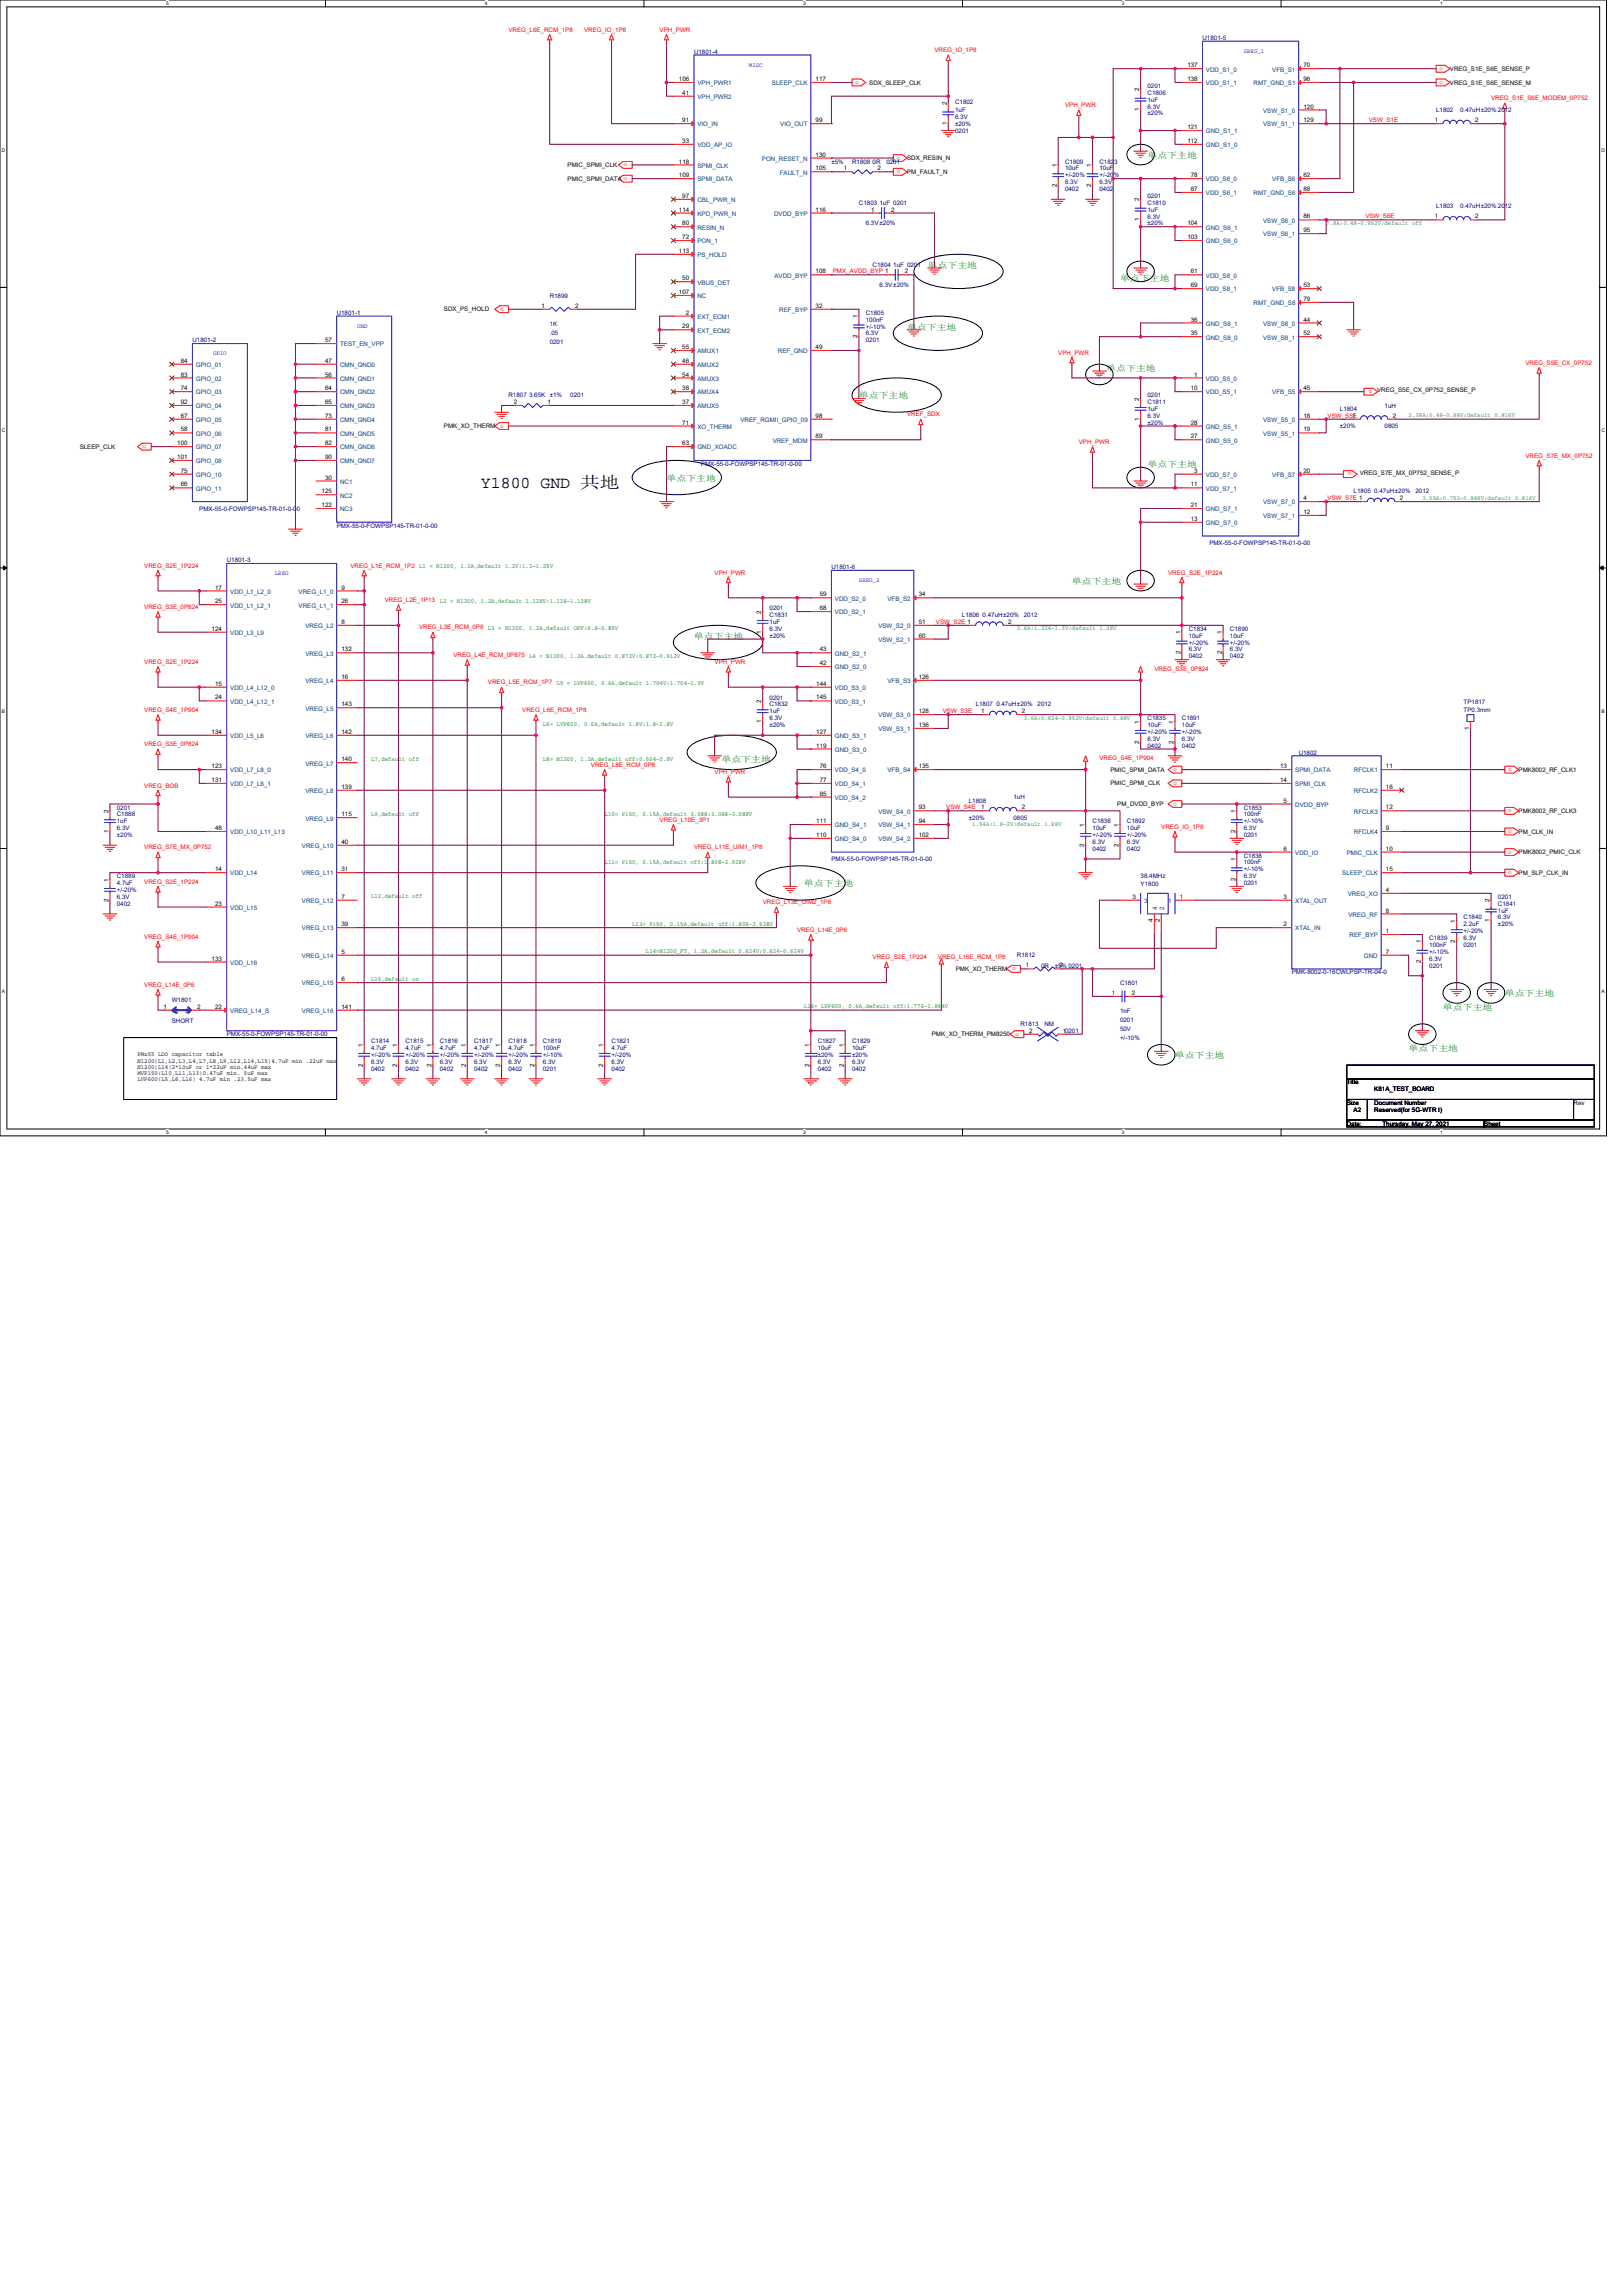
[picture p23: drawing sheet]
<svg xmlns="http://www.w3.org/2000/svg" width="210mm" height="297mm" viewBox="0 0 210 297" stroke-linecap="round" stroke-linejoin="round" font-family="sans-serif">
<defs><g id="words">
<text font-size="2.1" x="62.2" y="63.1">Y1800 GND 共地</text>
<g font-size="1.1" fill="#008000">
<text x="148.5" y="20.4">单点下主地</text>
<text x="120" y="34.6">单点下主地</text>
<text x="144.9" y="36.4">单点下主地</text>
<text x="117.3" y="42.6">单点下主地</text>
<text x="143.1" y="48">单点下主地</text>
<text x="111.1" y="51.5">单点下主地</text>
<text x="86.2" y="62.2">单点下主地</text>
<text x="148.5" y="60.4">单点下主地</text>
<text x="138.7" y="75.5">单点下主地</text>
<text x="89.8" y="82.6">单点下主地</text>
<text x="93.3" y="98.6">单点下主地</text>
<text x="104" y="114.6">单点下主地</text>
<text x="186.7" y="130.6">单点下主地</text>
<text x="194.7" y="128.9">单点下主地</text>
<text x="152" y="136.9">单点下主地</text>
<text x="182.2" y="136">单点下主地</text>
</g>
<g font-size=".8" fill="#f00">
<text x="65.8" y="4.1">VREG_L6E_RCM_1P8</text>
<text x="75.6" y="4.1">VREG_IO_1P8</text>
<text x="85.3" y="4.1">VPH_PWR</text>
<text x="110.7" y="10.9">o</text>
<text x="120.9" y="6.8">VREG_IO_1P8</text>
<text x="186.2" y="9.1">o</text>
<text x="186.2" y="10.9">o</text>
<text x="137.8" y="13.9">VPH_PWR</text>
<text x="177.1" y="15.8">VSW_S1E</text>
<text x="192.9" y="13">VREG_S1E_S6E_MODEM_0P752</text>
<text x="80.7" y="21.5">o</text>
<text x="116" y="20.6">o</text>
<text x="116" y="22.4">o</text>
<text x="176.6" y="28.2">VSW_S6E</text>
<text x="107.7" y="35.4">PMX_AVDD_BYP 1</text>
<text x="64.7" y="40.2">o</text>
<text x="136.9" y="45.9">VPH_PWR</text>
<text x="197.4" y="47.2">VREG_S5E_CX_0P752</text>
<text x="117.3" y="53.9">VREF_SDX</text>
<text x="177.5" y="50.5" transform="rotate(-180 177.5 50.5)">o</text>
<text x="18.5" y="58">o</text>
<text x="64.7" y="55.3">o</text>
<text x="139.6" y="57.4">VPH_PWR</text>
<text x="171.8" y="54">VSW_S5E</text>
<text x="197.4" y="59.2">VREG_S7E_MX_0P752</text>
<text x="171.8" y="64.7">VSW_S7E 1</text>
<text x="174.9" y="61.1" transform="rotate(-180 174.9 61.1)">o</text>
<text x="18.7" y="73.4">VREG_S2E_1P224</text>
<text x="45.3" y="73.4">VREG_L1E_RCM_1P2</text>
<text x="49.8" y="77.9">VREG_L2E_1P13</text>
<text x="92.5" y="74.3">VPH_PWR</text>
<text x="151.1" y="74.3">VREG_S2E_1P224</text>
<text x="18.7" y="78.8">VREG_S3E_0P824</text>
<text x="54.2" y="81.4">VREG_L3E_RCM_0P8</text>
<text x="121.1" y="80.7">VSW_S2E 1</text>
<text x="18.7" y="85.9">VREG_S2E_1P224</text>
<text x="58.7" y="85">VREG_L4E_RCM_0P875 L4 = N1200, 1.2A,default 0.872V;0.872~0.912V</text>
<text x="63.1" y="88.6">VREG_L5E_RCM_1P7</text>
<text x="92.5" y="85.9">VPH_PWR</text>
<text x="149.4" y="86.8">VREG_S3E_0P824</text>
<text x="18.7" y="92.1">VREG_S4E_1P904</text>
<text x="67.6" y="92.1">VREG_L6E_RCM_1P8</text>
<text x="122" y="92.2">VSW_S3E</text>
<text x="18.7" y="96.6">VREG_S3E_0P824</text>
<text x="18.7" y="101.9">VREG_BOB</text>
<text x="76.5" y="99.2">VREG_L8E_RCM_0P8</text>
<text x="92.5" y="100.1">VPH_PWR</text>
<text x="142.2" y="98.3">VREG_S4E_1P904</text>
<text x="151.8" y="99.8">o</text>
<text x="151.8" y="101.5">o</text>
<text x="195.1" y="99.8">o</text>
<text x="85.3" y="106.3">VREG_L10E_3P1</text>
<text x="122.4" y="104.7">VSW_S4E</text>
<text x="150.2" y="107.2">VREG_IO_1P8</text>
<text x="151.8" y="104.2">o</text>
<text x="195.1" y="107.8">o</text>
<text x="195.1" y="105.1">o</text>
<text x="18.7" y="109.9">VREG_S7E_MX_0P752</text>
<text x="89.8" y="109.9">VREG_L11E_UIM1_1P8</text>
<text x="195.1" y="110.4">o</text>
<text x="195.1" y="113.1">o</text>
<text x="18.7" y="114.3">VREG_S2E_1P224</text>
<text x="98.7" y="117">VREG_L13E_UIM2_1P8</text>
<text x="18.7" y="121.4">VREG_S4E_1P904</text>
<text x="103.1" y="120.6">VREG_L14E_0P6</text>
<text x="112.9" y="124.1">VREG_S2E_1P224</text>
<text x="121.3" y="124.1">VREG_L16E_RCM_1P8</text>
<text x="130.9" y="125.5">o</text>
<text x="18.7" y="127.7">VREG_L14E_0P6</text>
<text x="131.4" y="134">o</text>
</g>
<g font-size=".8" fill="#000080">
<text x="155.6" y="5.2">U1801-5</text>
<text x="89.8" y="6.9">U1801-4</text>
<text x="148.5" y="11.4">0201</text>
<text x="123.6" y="13.4">C1802</text>
<text x="123.6" y="14.5">1uF</text>
<text x="123.6" y="17.2">0201</text>
<text x="123.6" y="15.4">6.3V</text>
<text x="123.6" y="16.3">±20%</text>
<text x="148.5" y="12.3">C1806</text>
<text x="148.5" y="13.2">1uF</text>
<text x="148.5" y="14.1">6.3V</text>
<text x="148.5" y="14.9">±20%</text>
<text x="185.8" y="14.5">L1802</text>
<text x="188.9" y="14.5">0.47uH±20% 2012</text>
<text x="107.6" y="21.2">±5%</text>
<text x="110.2" y="21.2">R1808 0R</text>
<text x="114.7" y="21.2">0201</text>
<text x="137.8" y="21.2">C1809</text>
<text x="137.8" y="22.1">10uF</text>
<text x="137.8" y="23.8">6.3V</text>
<text x="137.8" y="22.9">+/-20%</text>
<text x="142.2" y="21.2">C1823</text>
<text x="142.2" y="22.1">10uF</text>
<text x="142.2" y="23.8">6.3V</text>
<text x="142.2" y="22.9">+/-20%</text>
<text x="111.1" y="26.5">C1803 1uF 0201</text>
<text x="112" y="29.2">6.3V±20%</text>
<text x="137.8" y="24.7">0402</text>
<text x="142.2" y="24.7">0402</text>
<text x="148.5" y="26.5">C1810</text>
<text x="148.5" y="27.4">1uF</text>
<text x="148.5" y="25.6">0201</text>
<text x="148.5" y="28.3">6.3V</text>
<text x="148.5" y="29.2">±20%</text>
<text x="185.8" y="26.9">L1803</text>
<text x="188.9" y="26.9">0.47uH±20% 2012</text>
<text x="112.9" y="34.5">C1804 1uF 0201</text>
<text x="43.6" y="40.7">U1801-1</text>
<text x="71.1" y="38.5">R1899</text>
<text x="112" y="40.7">C1805</text>
<text x="112" y="41.6">100nF</text>
<text x="113.8" y="37.2">6.3V±20%</text>
<text x="24.9" y="44.3">U1801-2</text>
<text x="71.1" y="42.1">1K</text>
<text x="71.1" y="43.3">.05</text>
<text x="71.1" y="44.5">0201</text>
<text x="112" y="44.3">0201</text>
<text x="112" y="43.4">6.3V</text>
<text x="112" y="42.5">+/-10%</text>
<text x="65.8" y="51.4">R1807 3.65K</text>
<text x="71.1" y="51.4">±1%</text>
<text x="73.8" y="51.4">0201</text>
<text x="148.5" y="52.3">C1811</text>
<text x="148.5" y="53.2">1uF</text>
<text x="148.5" y="51.4">0201</text>
<text x="173.4" y="53.2">L1804</text>
<text x="179.1" y="52.7">1uH</text>
<text x="148.5" y="54.1">6.3V</text>
<text x="148.5" y="54.9">±20%</text>
<text x="173.4" y="55.4">±20%</text>
<text x="179.1" y="55.4">0805</text>
<text x="90.7" y="60.3">PMX-55-0-FOWPSP145-TR-01-0-00</text>
<text x="175.1" y="63.8">L1805 0.47uH±20%</text>
<text x="183.1" y="63.8">2012</text>
<text x="25.8" y="66.1">PMX-55-0-FOWPSP145-TR-01-0-00</text>
<text x="43.6" y="68.3">PMX-55-0-FOWPSP145-TR-01-0-00</text>
<text x="156.5" y="70.5">PMX-55-0-FOWPSP145-TR-01-0-00</text>
<text x="29.3" y="72.7">U1801-3</text>
<text x="107.6" y="73.6">U1801-6</text>
<text x="99.6" y="79.8">C1831</text>
<text x="99.6" y="80.7">1uF</text>
<text x="99.6" y="78.9">0201</text>
<text x="99.6" y="81.6">6.3V</text>
<text x="99.6" y="82.5">±20%</text>
<text x="124.5" y="79.8">L1806 0.47uH±20%</text>
<text x="132.5" y="79.8">2012</text>
<text x="153.8" y="81.6">C1834</text>
<text x="153.8" y="82.5">10uF</text>
<text x="153.8" y="83.4">+/-20%</text>
<text x="159.1" y="81.6">C1890</text>
<text x="159.1" y="82.5">10uF</text>
<text x="159.1" y="83.4">+/-20%</text>
<text x="153.8" y="85.2">0402</text>
<text x="153.8" y="84.3">6.3V</text>
<text x="159.1" y="85.2">0402</text>
<text x="159.1" y="84.3">6.3V</text>
<text x="99.6" y="91.4">C1832</text>
<text x="99.6" y="92.3">1uF</text>
<text x="99.6" y="90.5">0201</text>
<text x="99.6" y="93.2">6.3V</text>
<text x="99.6" y="94.1">±20%</text>
<text x="126.2" y="91.4">L1807 0.47uH±20%</text>
<text x="134.2" y="91.4">2012</text>
<text x="148.5" y="93.2">C1835</text>
<text x="148.5" y="94.1">10uF</text>
<text x="148.5" y="95.8">6.3V</text>
<text x="148.5" y="95">+/-20%</text>
<text x="152.9" y="93.2">C1891</text>
<text x="152.9" y="94.1">10uF</text>
<text x="152.9" y="95.8">6.3V</text>
<text x="152.9" y="95">+/-20%</text>
<text x="189.4" y="91">TP1817</text>
<text x="189.4" y="92.1">TP0.3mm</text>
<text x="148.5" y="96.7">0402</text>
<text x="152.9" y="96.7">0402</text>
<text x="168" y="97.6">U1802</text>
<text x="15.1" y="105.6">C1888</text>
<text x="15.1" y="106.5">1uF</text>
<text x="15.1" y="104.7">0201</text>
<text x="15.1" y="107.4">6.3V</text>
<text x="125.3" y="103.8">L1808</text>
<text x="125.3" y="106.1">±20%</text>
<text x="131.1" y="106.1">0805</text>
<text x="131.1" y="103.4">1uH</text>
<text x="141.4" y="106.5">C1836</text>
<text x="141.4" y="107.4">10uF</text>
<text x="145.8" y="106.5">C1892</text>
<text x="145.8" y="107.4">10uF</text>
<text x="160.9" y="104.7">C1853</text>
<text x="160.9" y="105.6">100nF</text>
<text x="160.9" y="107.4">6.3V</text>
<text x="160.9" y="106.5">+/-10%</text>
<text x="15.1" y="113.6">C1889</text>
<text x="15.1" y="108.3">±20%</text>
<text x="107.6" y="111.4">PMX-55-0-FOWPSP145-TR-01-0-00</text>
<text x="141.4" y="110.1">0402</text>
<text x="141.4" y="109.2">6.3V</text>
<text x="141.4" y="108.3">+/-20%</text>
<text x="145.8" y="110.1">0402</text>
<text x="145.8" y="109.2">6.3V</text>
<text x="145.8" y="108.3">+/-20%</text>
<text x="147.6" y="113.6">38.4MHz</text>
<text x="160.9" y="108.3">0201</text>
<text x="160.9" y="111">C1838</text>
<text x="160.9" y="111.8">100nF</text>
<text x="160.9" y="113.6">6.3V</text>
<text x="160.9" y="112.7">+/-10%</text>
<text x="15.1" y="114.5">4.7uF</text>
<text x="15.1" y="117.2">0402</text>
<text x="15.1" y="116.3">6.3V</text>
<text x="15.1" y="115.4">+/-20%</text>
<text x="147.6" y="114.7">Y1800</text>
<text x="160.9" y="114.5">0201</text>
<text x="189.4" y="119">C1840</text>
<text x="189.4" y="119.8">2.2uF</text>
<text x="193.8" y="117.2">C1841</text>
<text x="193.8" y="118.1">1uF</text>
<text x="193.8" y="116.3">0201</text>
<text x="193.8" y="119">6.3V</text>
<text x="193.8" y="119.8">±20%</text>
<text x="131.6" y="123.8">R1812</text>
<text x="134.7" y="125.2">0R</text>
<text x="136.5" y="125.2">±5% 0201</text>
<text x="184.9" y="121.6">C1839</text>
<text x="184.9" y="122.5">100nF</text>
<text x="184.9" y="125.2">0201</text>
<text x="184.9" y="124.3">6.3V</text>
<text x="184.9" y="123.4">+/-10%</text>
<text x="189.4" y="122.5">0201</text>
<text x="189.4" y="121.6">6.3V</text>
<text x="189.4" y="120.7">+/-20%</text>
<text x="22.2" y="129.6">W1801</text>
<text x="144.9" y="127.4">C1801</text>
<text x="144.9" y="131">1nF</text>
<text x="167.1" y="126.1">PMK-8002-0-16CWLPSP-TR-04-0</text>
<text x="22.2" y="132.3">SHORT</text>
<text x="29.3" y="134.1">PMX-55-0-FOWPSP145-TR-01-0-00</text>
<text x="48" y="135">C1814</text>
<text x="48" y="135.8">4.7uF</text>
<text x="48" y="137.6">6.3V</text>
<text x="48" y="136.7">+/-20%</text>
<text x="52.5" y="135">C1815</text>
<text x="52.5" y="135.8">4.7uF</text>
<text x="52.5" y="137.6">6.3V</text>
<text x="52.5" y="136.7">+/-20%</text>
<text x="56.9" y="135">C1816</text>
<text x="56.9" y="135.8">4.7uF</text>
<text x="56.9" y="137.6">6.3V</text>
<text x="56.9" y="136.7">+/-20%</text>
<text x="61.3" y="135">C1817</text>
<text x="61.3" y="135.8">4.7uF</text>
<text x="61.3" y="137.6">6.3V</text>
<text x="61.3" y="136.7">+/-20%</text>
<text x="65.8" y="135">C1818</text>
<text x="65.8" y="135.8">4.7uF</text>
<text x="65.8" y="137.6">6.3V</text>
<text x="65.8" y="136.7">+/-20%</text>
<text x="70.2" y="135">C1819</text>
<text x="70.2" y="135.8">100nF</text>
<text x="70.2" y="137.6">6.3V</text>
<text x="70.2" y="136.7">+/-10%</text>
<text x="79.1" y="135">C1821</text>
<text x="79.1" y="135.8">4.7uF</text>
<text x="79.1" y="137.6">6.3V</text>
<text x="79.1" y="136.7">+/-20%</text>
<text x="105.8" y="135">C1827</text>
<text x="105.8" y="135.8">10uF</text>
<text x="105.8" y="137.6">6.3V</text>
<text x="105.8" y="136.7">±20%</text>
<text x="110.2" y="135">C1829</text>
<text x="110.2" y="135.8">10uF</text>
<text x="110.2" y="137.6">6.3V</text>
<text x="110.2" y="136.7">±20%</text>
<text x="132" y="132.7">R1813</text>
<text x="135.1" y="132.7">NM</text>
<text x="144.9" y="132.2">0201</text>
<text x="144.9" y="133.4">50V</text>
<text x="144.9" y="134.5">+/-10%</text>
<text x="48" y="138.5">0402</text>
<text x="52.5" y="138.5">0402</text>
<text x="56.9" y="138.5">0402</text>
<text x="61.3" y="138.5">0402</text>
<text x="65.8" y="138.5">0402</text>
<text x="70.2" y="138.5">0201</text>
<text x="79.1" y="138.5">0402</text>
<text x="105.8" y="138.5">0402</text>
<text x="110.2" y="138.5">0402</text>
</g>
<g font-size=".8">
<text x="87.8" y="10.5">106</text>
<text x="105.5" y="10.5">117</text>
<text x="112.5" y="10.9">SDX_SLEEP_CLK</text>
<text x="147.4" y="11.8" transform="rotate(-90 147.4 11.8)">2</text>
<text x="153.6" y="8.7">137</text>
<text x="153.6" y="10.5">138</text>
<text x="168.6" y="10.5">96</text>
<text x="168.6" y="8.7">70</text>
<text x="187.6" y="9.2">VREG_S1E_S6E_SENSE_P</text>
<text x="187.6" y="10.9">VREG_S1E_S6E_SENSE_M</text>
<text x="88.3" y="12.3">41</text>
<text x="88.3" y="15.8">91</text>
<text x="105.5" y="15.8">99</text>
<text x="122.5" y="16.2" transform="rotate(-90 122.5 16.2)">1</text>
<text x="122.5" y="13.6" transform="rotate(-90 122.5 13.6)">2</text>
<text x="147.4" y="14.4" transform="rotate(-90 147.4 14.4)">1</text>
<text x="153.6" y="16.7">121</text>
<text x="168.6" y="14">120</text>
<text x="168.6" y="15.8">129</text>
<text x="185.6" y="15.8">1</text>
<text x="190.9" y="15.8">2</text>
<text x="73.4" y="21.6">PMIC_SPMI_CLK</text>
<text x="73.4" y="23.4">PMIC_SPMI_DATA o</text>
<text x="87.8" y="21.2">118</text>
<text x="87.8" y="22.9">109</text>
<text x="88.3" y="18.5">33</text>
<text x="105.5" y="22">105</text>
<text x="105.5" y="20.3">130</text>
<text x="109.2" y="22">1</text>
<text x="113.5" y="22">2</text>
<text x="117.3" y="20.7">SDX_RESIN_N</text>
<text x="117.3" y="22.5">PM_FAULT_N</text>
<text x="136.7" y="21.6" transform="rotate(-90 136.7 21.6)">1</text>
<text x="141.2" y="21.6" transform="rotate(-90 141.2 21.6)">1</text>
<text x="153.6" y="18.5">112</text>
<text x="154.1" y="22.9">78</text>
<text x="168.6" y="22.9">62</text>
<text x="87.8" y="27.4">114</text>
<text x="88.3" y="25.6">97</text>
<text x="88.3" y="29.2">80</text>
<text x="105.5" y="27.4">116</text>
<text x="112.7" y="27.4">1</text>
<text x="115.3" y="27.4">2</text>
<text x="136.7" y="24.2" transform="rotate(-90 136.7 24.2)">2</text>
<text x="141.2" y="24.2" transform="rotate(-90 141.2 24.2)">2</text>
<text x="147.4" y="28.6" transform="rotate(-90 147.4 28.6)">1</text>
<text x="147.4" y="26" transform="rotate(-90 147.4 26)">2</text>
<text x="153.6" y="29.2">104</text>
<text x="154.1" y="24.7">87</text>
<text x="168.6" y="24.7">88</text>
<text x="168.6" y="28.3">86</text>
<text x="185.6" y="28.3">1</text>
<text x="190.9" y="28.3">2</text>
<text x="87.8" y="32.7">113</text>
<text x="88.3" y="30.9">72</text>
<text x="105.5" y="35.4">108</text>
<text x="117.1" y="35.4">2</text>
<text x="153.6" y="30.9">103</text>
<text x="154.1" y="35.4">61</text>
<text x="168.6" y="30">95</text>
<text x="57.4" y="40.3">SDX_PS_HOLD</text>
<text x="70.1" y="39.8">1</text>
<text x="74.4" y="39.8">2</text>
<text x="87.8" y="38">107</text>
<text x="88.3" y="36.3">50</text>
<text x="88.7" y="40.7">2</text>
<text x="105.5" y="39.8">32</text>
<text x="110.9" y="41.2" transform="rotate(-90 110.9 41.2)">1</text>
<text x="154.1" y="37.2">69</text>
<text x="154.1" y="41.6">36</text>
<text x="168.6" y="38.9">79</text>
<text x="168.6" y="37.2">53</text>
<text x="168.6" y="41.6">44</text>
<text x="23.4" y="46.9">84</text>
<text x="42" y="44.3">57</text>
<text x="42" y="46.9">47</text>
<text x="88.3" y="42.5">29</text>
<text x="88.3" y="45.2">55</text>
<text x="88.3" y="46.9">46</text>
<text x="105.5" y="45.2">49</text>
<text x="110.9" y="43.7" transform="rotate(-90 110.9 43.7)">2</text>
<text x="154.1" y="43.4">35</text>
<text x="168.6" y="43.4">52</text>
<text x="23.4" y="48.7">83</text>
<text x="23.4" y="50.5">74</text>
<text x="23.4" y="52.3">92</text>
<text x="42" y="48.7">56</text>
<text x="42" y="50.5">64</text>
<text x="42" y="52.3">65</text>
<text x="66.5" y="52.3">2</text>
<text x="70.9" y="52.3">1</text>
<text x="88.3" y="48.7">54</text>
<text x="88.3" y="50.5">38</text>
<text x="88.3" y="52.3">37</text>
<text x="147.4" y="51.8" transform="rotate(-90 147.4 51.8)">2</text>
<text x="154.1" y="50.5">10</text>
<text x="154.5" y="48.7">1</text>
<text x="168.6" y="50.5">45</text>
<text x="178.2" y="50.8">VREG_S5E_CX_0P752_SENSE_P</text>
<text x="10.3" y="58.1">SLEEP_CLK</text>
<text x="22.9" y="57.6">100</text>
<text x="22.9" y="59.4">101</text>
<text x="23.4" y="54">67</text>
<text x="23.4" y="55.8">58</text>
<text x="42" y="54">73</text>
<text x="42" y="55.8">81</text>
<text x="42" y="57.6">82</text>
<text x="42" y="59.4">90</text>
<text x="57.4" y="55.4">PMK_XO_THERM</text>
<text x="88.3" y="54.9">71</text>
<text x="88.3" y="57.6">63</text>
<text x="105.5" y="54">98</text>
<text x="105.5" y="56.7">89</text>
<text x="147.4" y="54.4" transform="rotate(-90 147.4 54.4)">1</text>
<text x="154.1" y="54.9">28</text>
<text x="154.1" y="56.7">27</text>
<text x="168.6" y="54">18</text>
<text x="168.6" y="55.8">19</text>
<text x="175" y="54">1</text>
<text x="180.2" y="54">2</text>
<text x="23.4" y="61.2">75</text>
<text x="23.4" y="62.9">66</text>
<text x="41.6" y="63.8">125</text>
<text x="41.6" y="65.6">122</text>
<text x="42" y="62">30</text>
<text x="154.1" y="62.9">11</text>
<text x="154.1" y="65.6">21</text>
<text x="154.5" y="61.2">3</text>
<text x="168.6" y="61.2">20</text>
<text x="168.6" y="64.7">4</text>
<text x="175.9" y="61.4">VREG_S7E_MX_0P752_SENSE_P</text>
<text x="181.1" y="64.7">2</text>
<text x="154.1" y="67.4">13</text>
<text x="168.6" y="66.5">12</text>
<text x="27.8" y="76.3">17</text>
<text x="44.2" y="76.3">9</text>
<text x="106.1" y="77.2">59</text>
<text x="118.9" y="77.2">34</text>
<text x="27.4" y="81.6">124</text>
<text x="27.8" y="78">25</text>
<text x="44.2" y="80.7">8</text>
<text x="44.2" y="78">26</text>
<text x="98.5" y="82" transform="rotate(-90 98.5 82)">1</text>
<text x="98.5" y="79.4" transform="rotate(-90 98.5 79.4)">2</text>
<text x="106.1" y="78.9">68</text>
<text x="118.9" y="80.7">51</text>
<text x="118.9" y="82.5">60</text>
<text x="130.4" y="80.7">2</text>
<text x="152.7" y="82.1" transform="rotate(-90 152.7 82.1)">1</text>
<text x="158.1" y="82.1" transform="rotate(-90 158.1 82.1)">1</text>
<text x="27.8" y="88.7">15</text>
<text x="44.2" y="84.3">132</text>
<text x="44.2" y="87.8">16</text>
<text x="105.6" y="88.7">144</text>
<text x="106.1" y="84.3">43</text>
<text x="106.1" y="86">42</text>
<text x="118.9" y="87.8">126</text>
<text x="152.7" y="84.6" transform="rotate(-90 152.7 84.6)">2</text>
<text x="158.1" y="84.6" transform="rotate(-90 158.1 84.6)">2</text>
<text x="27.4" y="94.9">134</text>
<text x="27.8" y="90.5">24</text>
<text x="44.2" y="91.4">143</text>
<text x="44.2" y="94.9">142</text>
<text x="98.5" y="93.5" transform="rotate(-90 98.5 93.5)">1</text>
<text x="98.5" y="90.9" transform="rotate(-90 98.5 90.9)">2</text>
<text x="105.6" y="90.5">145</text>
<text x="105.6" y="94.9">127</text>
<text x="118.9" y="92.3">128</text>
<text x="118.9" y="94.1">136</text>
<text x="126.9" y="92.3">1</text>
<text x="132.2" y="92.3">2</text>
<text x="147.4" y="93.6" transform="rotate(-90 147.4 93.6)">1</text>
<text x="151.8" y="93.6" transform="rotate(-90 151.8 93.6)">1</text>
<text x="190.1" y="94.4" transform="rotate(-90 190.1 94.4)">1</text>
<text x="27.4" y="99.4">123</text>
<text x="27.4" y="101.2">131</text>
<text x="44.2" y="98.5">140</text>
<text x="105.6" y="96.7">119</text>
<text x="106.1" y="99.4">76</text>
<text x="106.1" y="101.2">77</text>
<text x="118.9" y="99.4">135</text>
<text x="143.7" y="99.8">PMIC_SPMI_DATA</text>
<text x="143.7" y="101.6">PMIC_SPMI_CLK</text>
<text x="147.4" y="96.2" transform="rotate(-90 147.4 96.2)">2</text>
<text x="151.8" y="96.2" transform="rotate(-90 151.8 96.2)">2</text>
<text x="165.6" y="99.4">13</text>
<text x="165.6" y="101.2">14</text>
<text x="179.3" y="99.4">11</text>
<text x="196.5" y="99.8">PMK8002_RF_CLK1</text>
<text x="14" y="107.8" transform="rotate(-90 14 107.8)">1</text>
<text x="14" y="105.2" transform="rotate(-90 14 105.2)">2</text>
<text x="27.8" y="107.4">48</text>
<text x="44.2" y="102.1">139</text>
<text x="44.2" y="105.6">115</text>
<text x="105.6" y="106.5">111</text>
<text x="106.1" y="102.9">85</text>
<text x="118.9" y="104.7">93</text>
<text x="118.9" y="106.5">94</text>
<text x="126.9" y="104.7">1</text>
<text x="132.2" y="104.7">2</text>
<text x="140.3" y="106.9" transform="rotate(-90 140.3 106.9)">1</text>
<text x="144.6" y="104.3">PM_DVDD_BYP</text>
<text x="144.7" y="106.9" transform="rotate(-90 144.7 106.9)">1</text>
<text x="159.8" y="107.8" transform="rotate(-90 159.8 107.8)">2</text>
<text x="159.8" y="105.2" transform="rotate(-90 159.8 105.2)">1</text>
<text x="166.1" y="103.8">5</text>
<text x="179.3" y="102.1">16</text>
<text x="179.3" y="104.7">12</text>
<text x="179.3" y="107.4">9</text>
<text x="196.5" y="107.8">PM_CLK_IN</text>
<text x="196.5" y="105.2">PMK8002_RF_CLK3</text>
<text x="27.8" y="112.7">14</text>
<text x="44.2" y="109.2">40</text>
<text x="44.2" y="112.7">31</text>
<text x="105.6" y="108.3">110</text>
<text x="118.9" y="108.3">102</text>
<text x="140.3" y="109.5" transform="rotate(-90 140.3 109.5)">2</text>
<text x="144.7" y="109.5" transform="rotate(-90 144.7 109.5)">2</text>
<text x="159.8" y="114" transform="rotate(-90 159.8 114)">2</text>
<text x="159.8" y="111.4" transform="rotate(-90 159.8 111.4)">1</text>
<text x="166.1" y="110.1">6</text>
<text x="179.3" y="110.1">10</text>
<text x="179.3" y="112.7">15</text>
<text x="196.5" y="110.5">PMK8002_PMIC_CLK</text>
<text x="196.5" y="113.2">PM_SLP_CLK_IN</text>
<text x="14" y="116.6" transform="rotate(-90 14 116.6)">2</text>
<text x="14" y="114.1" transform="rotate(-90 14 114.1)">1</text>
<text x="27.8" y="117.2">23</text>
<text x="44.2" y="116.3">7</text>
<text x="44.2" y="119.8">39</text>
<text x="146.5" y="116.3">3</text>
<text x="149.2" y="119.3" transform="rotate(-90 149.2 119.3)">4</text>
<text x="150.1" y="119.3" transform="rotate(-90 150.1 119.3)">2</text>
<text x="152.6" y="116.3">1</text>
<text x="166.1" y="119.8">2</text>
<text x="166.1" y="116.3">3</text>
<text x="179.3" y="115.4">4</text>
<text x="179.3" y="118.1">8</text>
<text x="188.3" y="119.4" transform="rotate(-90 188.3 119.4)">1</text>
<text x="192.7" y="119.3" transform="rotate(-90 192.7 119.3)">1</text>
<text x="192.7" y="116.7" transform="rotate(-90 192.7 116.7)">2</text>
<text x="27.4" y="124.3">133</text>
<text x="44.2" y="123.4">5</text>
<text x="123.7" y="125.6">PMK_XO_THERM</text>
<text x="132.7" y="125.2">1</text>
<text x="137.1" y="125.2">2</text>
<text x="179.3" y="120.7">1</text>
<text x="179.3" y="123.4">7</text>
<text x="183.8" y="124.6" transform="rotate(-90 183.8 124.6)">2</text>
<text x="183.8" y="122.1" transform="rotate(-90 183.8 122.1)">1</text>
<text x="188.3" y="122" transform="rotate(-90 188.3 122)">2</text>
<text x="21.2" y="130.5">1</text>
<text x="25.5" y="130.5">2</text>
<text x="27.8" y="130.5">22</text>
<text x="44.2" y="126.9">6</text>
<text x="44.2" y="130.5">141</text>
<text x="143.8" y="128.7">1</text>
<text x="146.4" y="128.7">2</text>
<text x="17.8" y="136.7">PMx55 LDO capacitor table</text>
<text x="17.8" y="137.5">N1200(L1,L2,L3,L4,L7,L8,L9,L12,L14,L15)4.7uF min .22uF max</text>
<text x="46.9" y="138" transform="rotate(-90 46.9 138)">2</text>
<text x="46.9" y="135.4" transform="rotate(-90 46.9 135.4)">1</text>
<text x="51.4" y="138" transform="rotate(-90 51.4 138)">2</text>
<text x="51.4" y="135.4" transform="rotate(-90 51.4 135.4)">1</text>
<text x="55.8" y="138" transform="rotate(-90 55.8 138)">2</text>
<text x="55.8" y="135.4" transform="rotate(-90 55.8 135.4)">1</text>
<text x="60.3" y="138" transform="rotate(-90 60.3 138)">2</text>
<text x="60.3" y="135.4" transform="rotate(-90 60.3 135.4)">1</text>
<text x="64.7" y="138" transform="rotate(-90 64.7 138)">2</text>
<text x="64.7" y="135.4" transform="rotate(-90 64.7 135.4)">1</text>
<text x="69.2" y="138" transform="rotate(-90 69.2 138)">2</text>
<text x="69.2" y="135.4" transform="rotate(-90 69.2 135.4)">1</text>
<text x="78" y="138" transform="rotate(-90 78 138)">2</text>
<text x="78" y="135.4" transform="rotate(-90 78 135.4)">1</text>
<text x="104.7" y="138" transform="rotate(-90 104.7 138)">2</text>
<text x="104.7" y="135.4" transform="rotate(-90 104.7 135.4)">1</text>
<text x="109.2" y="138" transform="rotate(-90 109.2 138)">2</text>
<text x="109.2" y="135.4" transform="rotate(-90 109.2 135.4)">1</text>
<text x="120.5" y="134.1">PMK_XO_THERM_PM8250</text>
<text x="133.2" y="133.6">2</text>
<text x="137.5" y="133.6">10201</text>
<text x="17.8" y="138.3">N1200(L14)2*10uF or 1*22uF min.44uF max</text>
<text x="17.8" y="139.1">MVP150(L10,L11,L13)0.47uF min. 5uF max</text>
<text x="17.8" y="139.9">LVP600(L5,L6,L16) 4.7uF min .23.5uF max</text>
<text x="174.2" y="140.3">Title</text>
<text x="174.2" y="143">Size</text>
<text x="175.1" y="143.8">A2</text>
<text x="177.8" y="143">Document Number</text>
<text x="177.8" y="143.8">Reserved(for 5G-WTR I)</text>
<text x="177.8" y="141.2">K81A_TEST_BOARD</text>
<text x="203.6" y="143">Rev</text>
<text x="174.2" y="145.6">Date:</text>
<text x="178.9" y="145.6">Thursday, May 27, 2021</text>
<text x="192" y="145.6">Sheet</text>
</g>
<g font-size=".8" fill="#004080">
<text x="90.2" y="11">VPH_PWR1</text>
<text x="99.9" y="11">SLEEP_CLK</text>
<text x="156" y="9.3">VDD_S1_0</text>
<text x="156" y="11">VDD_S1_1</text>
<text x="162.2" y="11">RMT_GND_S1</text>
<text x="164.6" y="9.3">VFB_S1</text>
<text x="90.2" y="12.8">VPH_PWR2</text>
<text x="90.2" y="16.4">VIO_IN</text>
<text x="100.9" y="16.4">VIO_OUT</text>
<text x="156" y="17.3">GND_S1_1</text>
<text x="163.4" y="14.6">VSW_S1_0</text>
<text x="163.4" y="16.4">VSW_S1_1</text>
<text x="90.2" y="19">VDD_AP_IO</text>
<text x="90.2" y="21.7">SPMI_CLK</text>
<text x="90.2" y="23.5">SPMI_DATA</text>
<text x="98.6" y="20.8">PON_RESET_N</text>
<text x="100.9" y="22.6">FAULT_N</text>
<text x="156" y="19">GND_S1_0</text>
<text x="156" y="23.5">VDD_S6_0</text>
<text x="164.6" y="23.5">VFB_S6</text>
<text x="90.2" y="26.1">CBL_PWR_N</text>
<text x="90.2" y="27.9">KPD_PWR_N</text>
<text x="90.2" y="29.7">RESIN_N</text>
<text x="100.2" y="27.9">DVDD_BYP</text>
<text x="156" y="25.3">VDD_S6_1</text>
<text x="156" y="29.7">GND_S6_1</text>
<text x="162.2" y="25.3">RMT_GND_S6</text>
<text x="163.4" y="28.8">VSW_S6_0</text>
<text x="90.2" y="31.5">PON_1</text>
<text x="90.2" y="33.3">PS_HOLD</text>
<text x="100.2" y="35.9">AVDD_BYP</text>
<text x="156" y="31.5">GND_S6_0</text>
<text x="156" y="35.9">VDD_S8_0</text>
<text x="163.4" y="30.6">VSW_S6_1</text>
<text x="90.2" y="36.8">VBUS_DET</text>
<text x="90.2" y="38.6">NC</text>
<text x="90.2" y="41.3">EXT_ECM1</text>
<text x="100.8" y="40.4">REF_BYP</text>
<text x="156" y="37.7">VDD_S8_1</text>
<text x="162.2" y="39.5">RMT_GND_S8</text>
<text x="164.6" y="37.7">VFB_S8</text>
<text x="25.3" y="47.5">GPIO_01</text>
<text x="44" y="44.8">TEST_EN_VPP</text>
<text x="44" y="47.5">CMN_GND0</text>
<text x="90.2" y="43">EXT_ECM2</text>
<text x="90.2" y="45.7">AMUX1</text>
<text x="90.2" y="47.5">AMUX2</text>
<text x="100.6" y="45.7">REF_GND</text>
<text x="156" y="42.1">GND_S8_1</text>
<text x="156" y="43.9">GND_S8_0</text>
<text x="163.4" y="42.1">VSW_S8_0</text>
<text x="163.4" y="43.9">VSW_S8_1</text>
<text x="25.3" y="49.3">GPIO_02</text>
<text x="25.3" y="51">GPIO_03</text>
<text x="25.3" y="52.8">GPIO_04</text>
<text x="44" y="49.3">CMN_GND1</text>
<text x="44" y="51">CMN_GND2</text>
<text x="44" y="52.8">CMN_GND3</text>
<text x="90.2" y="49.3">AMUX3</text>
<text x="90.2" y="51">AMUX4</text>
<text x="90.2" y="52.8">AMUX5</text>
<text x="156" y="49.3">VDD_S5_0</text>
<text x="156" y="51">VDD_S5_1</text>
<text x="164.6" y="51">VFB_S5</text>
<text x="25.3" y="54.6">GPIO_05</text>
<text x="25.3" y="56.4">GPIO_06</text>
<text x="25.3" y="58.1">GPIO_07</text>
<text x="25.3" y="59.9">GPIO_08</text>
<text x="44" y="54.6">CMN_GND4</text>
<text x="44" y="56.4">CMN_GND5</text>
<text x="44" y="58.1">CMN_GND6</text>
<text x="44" y="59.9">CMN_GND7</text>
<text x="90.2" y="55.5">XO_THERM</text>
<text x="90.2" y="58.1">GND_XOADC</text>
<text x="95.8" y="54.6">VREF_RGMII_GPIO_09</text>
<text x="100" y="57.3">VREF_MDM</text>
<text x="156" y="55.5">GND_S5_1</text>
<text x="156" y="57.3">GND_S5_0</text>
<text x="163.4" y="54.6">VSW_S5_0</text>
<text x="163.4" y="56.4">VSW_S5_1</text>
<text x="25.3" y="61.7">GPIO_10</text>
<text x="25.3" y="63.5">GPIO_11</text>
<text x="44" y="62.6">NC1</text>
<text x="44" y="64.4">NC2</text>
<text x="156" y="61.7">VDD_S7_0</text>
<text x="156" y="63.5">VDD_S7_1</text>
<text x="163.4" y="65.3">VSW_S7_0</text>
<text x="164.6" y="61.7">VFB_S7</text>
<text x="44" y="66.1">NC3</text>
<text x="156" y="66.1">GND_S7_1</text>
<text x="156" y="67.9">GND_S7_0</text>
<text x="163.4" y="67">VSW_S7_1</text>
<text x="29.8" y="76.8">VDD_L1_L2_0</text>
<text x="38.6" y="76.8">VREG_L1_0</text>
<text x="108" y="77.7">VDD_S2_0</text>
<text x="114.8" y="77.7">VFB_S2</text>
<text x="29.8" y="78.6">VDD_L1_L2_1</text>
<text x="29.8" y="82.1">VDD_L3_L9</text>
<text x="38.6" y="78.6">VREG_L1_1</text>
<text x="39.5" y="81.3">VREG_L2</text>
<text x="108" y="79.5">VDD_S2_1</text>
<text x="113.6" y="81.3">VSW_S2_0</text>
<text x="113.6" y="83">VSW_S2_1</text>
<text x="29.8" y="89.3">VDD_L4_L12_0</text>
<text x="39.5" y="84.8">VREG_L3</text>
<text x="39.5" y="88.4">VREG_L4</text>
<text x="108" y="84.8">GND_S2_1</text>
<text x="108" y="86.6">GND_S2_0</text>
<text x="108" y="89.3">VDD_S3_0</text>
<text x="114.8" y="88.4">VFB_S3</text>
<text x="29.8" y="91">VDD_L4_L12_1</text>
<text x="29.8" y="95.5">VDD_L5_L6</text>
<text x="39.5" y="91.9">VREG_L5</text>
<text x="39.5" y="95.5">VREG_L6</text>
<text x="108" y="91">VDD_S3_1</text>
<text x="108" y="95.5">GND_S3_1</text>
<text x="113.6" y="92.8">VSW_S3_0</text>
<text x="113.6" y="94.6">VSW_S3_1</text>
<text x="29.8" y="99.9">VDD_L7_L8_0</text>
<text x="29.8" y="101.7">VDD_L7_L8_1</text>
<text x="39.5" y="99">VREG_L7</text>
<text x="108" y="97.3">GND_S3_0</text>
<text x="108" y="99.9">VDD_S4_0</text>
<text x="108" y="101.7">VDD_S4_1</text>
<text x="114.8" y="99.9">VFB_S4</text>
<text x="167.6" y="99.9">SPMI_DATA</text>
<text x="167.6" y="101.7">SPMI_CLK</text>
<text x="175.2" y="99.9">RFCLK1</text>
<text x="29.8" y="107.9">VDD_L10_L11_L13</text>
<text x="39.5" y="102.6">VREG_L8</text>
<text x="39.5" y="106.2">VREG_L9</text>
<text x="108" y="103.5">VDD_S4_2</text>
<text x="108" y="107">GND_S4_1</text>
<text x="113.6" y="105.3">VSW_S4_0</text>
<text x="113.6" y="107">VSW_S4_1</text>
<text x="167.6" y="104.4">DVDD_BYP</text>
<text x="175.2" y="102.6">RFCLK2</text>
<text x="175.2" y="105.3">RFCLK3</text>
<text x="175.2" y="107.9">RFCLK4</text>
<text x="29.8" y="113.3">VDD_L14</text>
<text x="39.1" y="109.7">VREG_L10</text>
<text x="39.1" y="113.3">VREG_L11</text>
<text x="108" y="108.8">GND_S4_0</text>
<text x="113.6" y="108.8">VSW_S4_2</text>
<text x="167.6" y="110.6">VDD_IO</text>
<text x="173.7" y="113.3">SLEEP_CLK</text>
<text x="174.2" y="110.6">PMIC_CLK</text>
<text x="29.8" y="117.7">VDD_L15</text>
<text x="39.1" y="116.8">VREG_L12</text>
<text x="148" y="116.8">3</text>
<text x="149.7" y="117.8" transform="rotate(-90 149.7 117.8)">4</text>
<text x="150.6" y="117.8" transform="rotate(-90 150.6 117.8)">2</text>
<text x="151.1" y="116.8">1</text>
<text x="167.6" y="116.8">XTAL_OUT</text>
<text x="174.4" y="115.9">VREG_XO</text>
<text x="174.5" y="118.6">VREG_RF</text>
<text x="29.8" y="124.8">VDD_L16</text>
<text x="39.1" y="120.4">VREG_L13</text>
<text x="39.1" y="123.9">VREG_L14</text>
<text x="167.6" y="120.4">XTAL_IN</text>
<text x="174.6" y="121.3">REF_BYP</text>
<text x="176.5" y="123.9">GND</text>
<text x="22.7" y="131">1</text>
<text x="24" y="131">2</text>
<text x="29.8" y="131">VREG_L14_S</text>
<text x="39.1" y="127.5">VREG_L15</text>
<text x="39.1" y="131">VREG_L16</text>
</g>
<g font-size=".8" fill="#00f">
<text x="96.9" y="8.6">MISC</text>
<text x="160.9" y="6.9">SREG_1</text>
<text x="27.6" y="46">GPIO</text>
<text x="46.2" y="42.4">GND</text>
<text x="35.6" y="74.4">LREG</text>
<text x="111.1" y="75.3">SREG_2</text>
</g>
<g font-size=".8" fill="#008040">
<text x="171.6" y="29.1">7.8A;0.48~0.952V;default off</text>
<text x="182.2" y="54">2.38A;0.48~0.88V;default 0.816V</text>
<text x="184" y="64.6">3.05A;0.752~0.848V;default 0.816V</text>
<text x="131.6" y="81.5">3.6A;1.224~1.3V;default 1.28V</text>
<text x="132.5" y="93.1">3.6A;0.824~0.952V;default 0.88V</text>
<text x="125.8" y="106.9">1.54A;1.8~2V;default 1.88V</text>
</g>
<g font-size=".8" fill="#008000">
<text x="54.2" y="73.5">L1 = N1200, 1.2A,default 1.2V;1.2~1.25V</text>
<text x="56.9" y="78">L2 = N1200, 1.2A,default 1.128V;1.128~1.128V</text>
<text x="63.1" y="81.5">L3 = N1200, 1.2A,default OFF;0.8~0.85V</text>
<text x="72" y="88.7">L5 = LVP600, 0.6A,default 1.704V;1.704~1.9V</text>
<text x="70.2" y="94">L6= LVP600, 0.6A,default 1.8V;1.8~1.8V</text>
<text x="48" y="98.4">L7,default off</text>
<text x="70.2" y="98.4">L8= N1200, 1.2A,default off;0.504~0.8V</text>
<text x="48" y="105.5">L9,default off</text>
<text x="78.2" y="105.5">L10= P150, 0.15A,default 3.088;3.088~3.088V</text>
<text x="78.2" y="111.8">L11= P150, 0.15A,default off;1.808~2.928V</text>
<text x="48" y="116.2">L12,default off</text>
<text x="81.8" y="119.8">L13= P150, 0.15A,default off;1.808~2.928V</text>
<text x="83.6" y="123.3">L14=N1200_FT, 1.2A,default 0.624V;0.624~0.624V</text>
<text x="48" y="126.9">L15,default on</text>
<text x="104" y="130.4">L16= LVP600, 0.6A,default off;1.776~1.864V</text>
</g>
<g font-size=".6">
<text x="21.5" y=".7">5</text>
<text x="62.7" y=".7">4</text>
<text x="103.9" y=".7">3</text>
<text x="145.1" y=".7">2</text>
<text x="186.3" y=".7">1</text>
<text x=".2" y="19.6">D</text>
<text x="207.2" y="19.6">D</text>
<text x=".2" y="55.9">C</text>
<text x="207.2" y="55.9">C</text>
<text x=".2" y="92.2">B</text>
<text x="207.2" y="92.2">B</text>
<text x=".2" y="128.5">A</text>
<text x="207.2" y="128.5">A</text>
<text x="21.5" y="146.7">5</text>
<text x="62.7" y="146.7">4</text>
<text x="103.9" y="146.7">3</text>
<text x="145.1" y="146.7">2</text>
<text x="186.3" y="146.7">1</text>
</g>
</g></defs>
<path d="M0 0h207.8v147h-207.8zM.9 .9h206.1v145.2h-206.1z" fill="none" stroke="#000" stroke-width=".13"/>
<g fill="#fff">
<path d="M21.5 .1h.4v.7h-.4z"/>
<path d="M21.5 146.2h.4v.7h-.4z"/>
</g>
<path d="M42.1 0v.9M42.1 146.1v.9" fill="none" stroke="#000" stroke-width=".13"/>
<g fill="#fff">
<path d="M62.7 .1h.4v.7h-.4z"/>
<path d="M62.7 146.2h.4v.7h-.4z"/>
</g>
<path d="M83.3 0v.9M83.3 146.1v.9" fill="none" stroke="#000" stroke-width=".13"/>
<g fill="#fff">
<path d="M103.9 .1h.4v.7h-.4z"/>
<path d="M103.9 146.2h.4v.7h-.4z"/>
</g>
<path d="M124.5 0v.9M124.5 146.1v.9" fill="none" stroke="#000" stroke-width=".13"/>
<g fill="#fff">
<path d="M145.1 .1h.4v.7h-.4z"/>
<path d="M145.1 146.2h.4v.7h-.4z"/>
</g>
<path d="M165.7 0v.9M165.7 146.1v.9" fill="none" stroke="#000" stroke-width=".13"/>
<g fill="#fff">
<path d="M186.3 .1h.4v.7h-.4z"/>
<path d="M186.3 146.2h.4v.7h-.4z"/>
<path d="M.2 19h.5v.7h-.5z"/>
<path d="M207.2 19h.4v.7h-.4z"/>
<path d="M.2 55.3h.5v.7h-.5z"/>
<path d="M207.2 55.3h.4v.7h-.4z"/>
</g>
<path d="M0 37.2h.9M207 37.2h.8" fill="none" stroke="#000" stroke-width=".13"/>
<g fill="#fff">
<path d="M.2 91.6h.4v.7h-.4z"/>
<path d="M207.2 91.6h.4v.7h-.4z"/>
</g>
<path d="M0 73.5h.9M207 73.5h.8" fill="none" stroke="#000" stroke-width=".13"/>
<path d="M.4 73.2l.5 .3-.5 .2zM207 73.5l.4-.3v.5z" fill="#000" stroke="#000" stroke-width=".13"/>
<g fill="#fff">
<path d="M.2 127.9h.4v.7h-.4z"/>
<path d="M207.2 127.9h.4v.7h-.4z"/>
</g>
<g fill="none" stroke="#000" stroke-width=".13">
<path d="M146.1 19.2a2.08 2.08 0 0 1 3.2 .4 1.27 1.27 0 0 1-1.2 1.7 1.75 1.75 0 0 1-2.3-1.3l.1-.4zM118.6 34.3a7.3 7.3 0 0 1 4.4-1.4 11.1 11.1 0 0 1 6 1.1 1.19 1.19 0 0 1 .8 1.1 1.19 1.19 0 0 1-.8 1.1 11.7 11.7 0 0 1-7.9 .8 4.4 4.4 0 0 1-2.8-1.5l-.1-.4 .1-.4zM146.1 34.3a2.08 2.08 0 0 1 3.2 .4 1.27 1.27 0 0 1-1.2 1.7 1.75 1.75 0 0 1-2.3-1.3l.1-.4zM110.6 50.3a7.3 7.3 0 0 1 4.4-1.4 11.1 11.1 0 0 1 6 1.1 1.19 1.19 0 0 1 .8 1.1 1.19 1.19 0 0 1-.8 1.1 11.7 11.7 0 0 1-7.9 .8 4.4 4.4 0 0 1-2.8-1.5l-.1-.4 .1-.4zM115.9 42.3a7.3 7.3 0 0 1 4.4-1.4 11.1 11.1 0 0 1 6 1.1 1.19 1.19 0 0 1 .8 1.1 1.19 1.19 0 0 1-.8 1.1 11.7 11.7 0 0 1-7.9 .8 4.4 4.4 0 0 1-2.7-1.5l-.1-.4 .1-.4zM140.8 47.7a2.08 2.08 0 0 1 3.1 .3 1.27 1.27 0 0 1-1.1 1.7 1.75 1.75 0 0 1-2.3-1.3l.1-.4zM82.1 61a7.3 7.3 0 0 1 4.4-1.4 11.1 11.1 0 0 1 6 1.1 1.19 1.19 0 0 1 .8 1.1 1.19 1.19 0 0 1-.8 1.1 11.7 11.7 0 0 1-7.9 .8 4.4 4.4 0 0 1-2.7-1.5l-.1-.4 .1-.4zM146.1 74.3a2.08 2.08 0 0 1 3.2 .4 1.27 1.27 0 0 1-1.2 1.7 1.75 1.75 0 0 1-2.3-1.3l.1-.4zM146.1 61a2.08 2.08 0 0 1 3.2 .4 1.27 1.27 0 0 1-1.2 1.6 1.75 1.75 0 0 1-2.3-1.2l.1-.4zM87.5 82.3a7.3 7.3 0 0 1 4.4-1.4 11.1 11.1 0 0 1 6 1.1 1.19 1.19 0 0 1 .8 1.1 1.19 1.19 0 0 1-.8 1.1 11.7 11.7 0 0 1-7.9 .8 4.4 4.4 0 0 1-2.8-1.5l-.1-.4 .1-.4zM89.3 96.6a7.3 7.3 0 0 1 4.3-1.4 11.1 11.1 0 0 1 6.1 1 1.19 1.19 0 0 1 .8 1.1 1.19 1.19 0 0 1-.8 1.2 11.7 11.7 0 0 1-7.9 .8 4.4 4.4 0 0 1-2.8-1.6l-.1-.4 .1-.4zM0 109.8h.9"/>
<path d="M98.2 113.5a7.3 7.3 0 0 1 4.3-1.5 11.1 11.1 0 0 1 6.1 1.1 1.19 1.19 0 0 1 .7 1.1 1.19 1.19 0 0 1-.7 1.2 11.7 11.7 0 0 1-8 .7 4.4 4.4 0 0 1-2.7-1.5l-.1-.4 .1-.4zM207 109.8h.8M16 134.2h27.6v8h-27.6zM148.8 135.7a2.08 2.08 0 0 1 3.1 .3 1.27 1.27 0 0 1-1.1 1.7 1.75 1.75 0 0 1-2.3-1.2l.1-.5zM174.2 137.8h32v1.8h-32zM174.2 139.6h32v2.6h-32zM182.6 133a2.08 2.08 0 0 1 3.1 .4 1.27 1.27 0 0 1-1.1 1.7 1.75 1.75 0 0 1-2.4-1.3l.1-.4zM187 127.7a2.08 2.08 0 0 1 3.1 .3 1.27 1.27 0 0 1-1.1 1.7 1.75 1.75 0 0 1-2.3-1.2l.1-.5zM191.5 127.7a2.08 2.08 0 0 1 3.1 .3 1.27 1.27 0 0 1-1.1 1.7 1.75 1.75 0 0 1-2.4-1.2l.1-.5zM174.2 142.2h2.7v2.7h-2.7zM174.2 144.9h17.8v.9h-17.8zM176.9 142.2h26.7v2.7h-26.7z"/>
<path d="M192 144.9h14.2v.9h-14.2zM203.6 142.2h2.6v2.7h-2.6z"/>
</g>
<g fill="none" stroke="#f00" stroke-width=".13">
<path d="M71.1 4.4l.3 .8h-.5zM71.1 5.2v.1M79.1 4.4l.3 .8h-.5zM79.1 5.2v.1M86.2 4.4l.3 .8h-.5zM86.2 5.2v.1M87.1 10.7h2.7M87.1 12.4h2.7M87.1 16h2.7M87.1 18.7h2.7M104.9 10.7h2.7M104.9 16h2.7"/>
<path d="M107.6 10.7h.1M107.6 16h.1M110.2 10.2h1.2l.6 .5-.6 .4h-1.2zM121.8 16.9h1.8M122.1 17.2h1.2M122.3 17.4h.7M122.6 17.7h.2M122.7 7.1l.2 .7h-.5zM122.7 7.8v.2M122.7 15.1v.9M122.7 13.3v.9M139.6 14.2l.2 .7h-.5z"/>
<path d="M139.6 14.9v.2M146.7 19.6h1.8M147 19.8h1.2M147.6 13.3v.9M147.6 11.6v.8M152.9 8.9h2.7M152.9 10.7h2.7M152.9 16.9h2.7M152.9 18.7h2.7M168 8.9h2.7M168 10.7h2.7M168 14.2h2.7"/>
<path d="M168 16h2.7M185.8 8.4h1.2l.6 .5-.6 .4h-1.2zM185.8 10.2h1.2l.6 .5-.6 .4h-1.2zM185.8 16h.9M190.2 16h.9M194.7 13.3l.3 .7h-.6zM194.7 14v.2M80 21.3l.6-.4h1.2v.9h-1.2zM80 23.1l.6-.4h1.2v.9h-1.2zM87.1 21.3h2.7M87.1 23.1h2.7M87.1 25.8h2.7"/>
<path d="M87.1 27.6h2.7M87.1 29.3h2.7M87.1 31.1h2.7M87.1 32.9h2.7M87.1 36.4h2.7M87.1 38.2h2.7M104.9 20.4h2.7M104.9 22.2h2.7M104.9 27.6h2.7M104.9 35.6h2.7M107.6 20.4h.1M107.6 22.2h.1"/>
<path d="M107.6 27.6h.1M107.6 35.6h.1M109.3 22.2h.9M112.9 27.6h.9M112.9 22.2h.9M114.7 27.6h.9M114.7 35.6h.9M115.6 20h1.1l.6 .4-.6 .5h-1.1zM115.6 21.8h1.1l.6 .4-.6 .5h-1.1zM116.5 35.6h.8M120 34.7h1.8M120.3 34.9h1.2"/>
<path d="M120.5 35.2h.8M120.8 35.5h.2M136 25.8h1.8M136.3 26h1.2M136.6 26.3h.7M136.8 26.6h.2M136.9 21.3v.9M136.9 23.1v.9M140.5 25.8h1.7M140.7 26h1.3M141 26.3h.7M141.3 26.6h.1"/>
<path d="M141.4 21.3v.9M141.4 23.1v.9M146.7 34.7h1.8M147 34.9h1.2M147.2 20.1h.7M147.2 35.2h.7M147.5 20.4h.2M147.5 35.5h.2M147.6 27.6v.8M147.6 25.8v.9M152.9 23.1h2.7M152.9 24.9h2.7"/>
<path d="M152.9 29.3h2.7M152.9 31.1h2.7M152.9 35.6h2.7M152.9 37.3h2.7M168 23.1h2.7M168 24.9h2.7M168 28.4h2.7M168 30.2h2.7M168 37.3h2.7M168 39.1h2.7M185.8 28.4h.9M190.2 28.4h.9"/>
<path d="M17.8 57.8l.6-.5h1.2v.9h-1.2zM22.2 47.1h2.7M22.2 48.9h2.7M22.2 50.7h2.7M22.2 52.5h2.7M22.2 54.2h2.7M22.2 56h2.7M22.2 57.8h2.7M22.2 59.6h2.7M40.9 44.4h2.7M40.9 47.1h2.7M40.9 48.9h2.7"/>
<path d="M40.9 50.7h2.7M40.9 52.5h2.7M40.9 54.2h2.7M40.9 56h2.7M40.9 57.8h2.7M40.9 59.6h2.7M64 53.3h1.8M64 40l.6-.4h1.2v.8h-1.2zM64 55.1l.6-.4h1.2v.9h-1.2zM64.3 53.6h1.2M64.5 53.9h.8M64.8 54.1h.2"/>
<path d="M66.7 52.5h.9M70.2 52.5h.9M70.2 40h.9M73.8 40h.9M84.5 44.4h1.7M84.7 44.7h1.3M85 45h.7M85.3 45.3h.1M87.1 40.9h2.7M87.1 42.7h2.7M87.1 45.3h2.7M87.1 47.1h2.7"/>
<path d="M87.1 48.9h2.7M87.1 50.7h2.7M87.1 52.5h2.7M87.1 55.1h2.7M87.1 57.8h2.7M104.9 40h2.7M104.9 45.3h2.7M104.9 54.2h2.7M104.9 56.9h2.7M107.6 40h.1M107.6 45.3h.1M107.6 54.2h.1"/>
<path d="M107.6 56.9h.1M110.2 51.6h1.8M110.5 51.8h1.2M110.8 52.1h.7M111 52.4h.2M111.1 40.9v.9M111.1 42.7v.9M117.3 42.7h1.8M117.6 42.9h1.3M117.9 43.2h.7M118.1 43.5h.2M119.1 54.9v.2"/>
<path d="M119.1 54.2l.3 .7h-.5zM138.7 46.9v.2M138.7 46.2l.3 .7h-.6zM141.4 48h1.7M141.4 58.5v.2M141.4 57.8l.2 .7h-.5zM141.6 48.3h1.3M141.9 48.5h.7M142.2 48.8h.1M147.6 53.3v.9M147.6 51.6v.9M152.9 41.8h2.7"/>
<path d="M152.9 43.6h2.7M152.9 48.9h2.7M152.9 50.7h2.7M152.9 55.1h2.7M152.9 56.9h2.7M168 41.8h2.7M168 43.6h2.7M168 50.7h2.7M168 54.2h2.7M168 56h2.7M174.2 42.7h1.8M174.5 42.9h1.3"/>
<path d="M174.8 43.2h.7M175 43.5h.2M175.1 54.2h.9M176.5 50.2h1.1l.6 .5-.6 .4h-1.1zM179.6 54.2h.9M199.1 48.3v.2M199.1 47.6l.3 .7h-.5zM199.1 59.6l.3 .7h-.5zM20.4 74.5v.2M20.4 79.8v.2M20.4 73.8l.3 .7h-.5zM20.4 79.1l.3 .7h-.5z"/>
<path d="M22.2 61.3h2.7M22.2 63.1h2.7M26.7 76.5h2.6M26.7 78.2h2.6M37.3 68.5h1.8M37.6 68.7h1.2M37.9 69h.7M38.1 69.3h.2M40.9 62.2h2.7M40.9 64h2.7M40.9 65.8h2.7M43.6 76.5h2.6"/>
<path d="M43.6 78.2h2.6M47.1 73.8l.3 .7h-.5zM47.1 74.5v.2M51.6 78.2l.2 .7h-.5zM51.6 78.9v.2M85.3 64.9h1.8M85.6 65.2h1.3M85.9 65.4h.7M86.1 65.7h.2M94.2 75.4v.2M94.2 74.7l.3 .7h-.5zM98.7 79.1v.9"/>
<path d="M104.9 77.3h.1M104.9 79.1h.1M104.9 77.3h2.7M104.9 79.1h2.7M118.2 77.3h2.7M146.7 62.2h1.8M146.7 75.6h1.8M147 62.5h1.2M147 75.8h1.2M147.2 62.8h.7M147.2 76.1h.7M147.5 63h.2"/>
<path d="M147.5 76.4h.2M152.9 61.3h2.7M152.9 63.1h2.7M152.9 65.8h2.7M152.9 67.6h2.7M152.9 75.4v.2M152.9 74.7l.3 .7h-.6zM168 61.3h2.7M168 64.9h2.7M168 66.7h2.7M173.8 60.9h1.2l.6 .4-.6 .5h-1.2zM176 64.9h.9"/>
<path d="M180.5 64.9h.9M199.1 60.3v.2M20.4 86.9v.2M20.4 97.6v.2M20.4 93.2v.1M20.4 86.2l.3 .7h-.5zM20.4 96.9l.3 .7h-.5zM20.4 92.5l.3 .7h-.5zM26.7 81.8h2.6M26.7 88.9h2.6M26.7 90.7h2.6M26.7 95.1h2.6"/>
<path d="M26.7 99.6h2.6M43.6 80.9h2.6M43.6 84.5h2.6M43.6 88h2.6M43.6 91.6h2.6M43.6 95.1h2.6M43.6 98.7h2.6M56 82.5v.2M56 81.8l.3 .7h-.6zM60.5 85.3l.2 .8h-.5zM60.5 86.1v.1M64.9 88.9l.3 .7h-.6z"/>
<path d="M64.9 89.6v.2M69.3 92.5l.3 .7h-.5zM69.3 93.2v.1M78.2 99.6l.3 .7h-.5zM90.7 84.5h1.8M90.9 84.7h1.3M91.2 85h.7M91.5 85.3h.2M91.6 97.8h1.7M91.8 98.1h1.3M92.1 98.3h.7M92.4 98.6h.1"/>
<path d="M94.2 86.9v.2M94.2 86.2l.3 .7h-.5zM98.7 80.9v.9M98.7 92.5v.8M98.7 90.7v.9M104.9 84.5h.1M104.9 86.2h.1M104.9 88.9h.1M104.9 90.7h.1M104.9 95.1h.1M104.9 96.9h.1M104.9 99.6h.1"/>
<path d="M104.9 84.5h2.7M104.9 86.2h2.7M104.9 88.9h2.7M104.9 90.7h2.7M104.9 95.1h2.7M104.9 96.9h2.7M104.9 99.6h2.7M118.2 80.9h2.7M118.2 82.7h2.7M118.2 88h2.7M118.2 92.5h2.7M118.2 94.2h2.7"/>
<path d="M118.2 99.6h2.7M125.3 80.9h.9M127.1 92.5h.9M129.8 80.9h.9M131.6 92.5h.9M140.5 97.8l.2 .7h-.5zM140.5 98.5v.2M147.6 86.2l.2 .7h-.5zM147.6 86.9v.2M147.6 93.3v.9M147.6 95.1v.9M151.1 97.8h1.8"/>
<path d="M151.1 99.6l.7-.5h1.1v.9h-1.1zM151.4 98.1h1.2M151.7 98.3h.7M151.9 98.6h.2M152 85.3h1.8M152 93.3v.9M152 95.1v.9M152.3 85.6h1.2M152.6 85.9h.7M152.8 86.1h.2M152.9 81.8v.9M152.9 83.6v.9"/>
<path d="M157.4 85.3h1.7M157.6 85.6h1.3M157.9 85.9h.7M158.2 86.1h.1M158.2 81.8v.9M158.2 83.6v.9M164.5 99.6h2.6M178.7 99.6h2.7M190.2 93.3v.9M194.7 99.1h1.1l.7 .5-.7 .4h-1.1zM13.3 109.3h1.8M13.3 118.2h1.8"/>
<path d="M13.6 109.6h1.2M13.6 118.5h1.2M13.9 109.9h.7M13.9 118.8h.7M14.1 110.1h.2M14.1 119h.2M14.2 113.8v.9M14.2 115.6v.9M14.2 106.7v.9M14.2 104.9v.9M20.4 102.9v.2M20.4 110.9v.2"/>
<path d="M20.4 115.4v.2M20.4 102.2l.3 .7h-.5zM20.4 110.2l.3 .7h-.5zM20.4 114.7l.3 .7h-.5zM26.7 101.3h2.6M26.7 107.6h2.6M26.7 112.9h2.6M26.7 117.3h2.6M43.6 102.2h2.6M43.6 105.8h2.6M43.6 109.3h2.6M43.6 112.9h2.6"/>
<path d="M43.6 116.5h2.6M78.2 100.3v.2M87.1 106.7l.3 .7h-.5zM87.1 107.4v.2M91.6 110.9v.2M91.6 110.2l.2 .7h-.5zM94.2 101.2v.1M94.2 100.5l.3 .7h-.5zM100.5 117.3l.2 .8h-.5zM100.5 118.1v.1M101.3 114.7h1.8M101.6 114.9h1.3"/>
<path d="M101.9 115.2h.7M102.1 115.5h.2M104.9 101.3h.1M104.9 103.1h.1M104.9 106.7h.1M104.9 108.5h.1M104.9 101.3h2.7M104.9 103.1h2.7M104.9 106.7h2.7M104.9 108.5h2.7M118.2 104.9h2.7M118.2 106.7h2.7"/>
<path d="M118.2 108.5h2.7M127.1 104.9h.9M131.6 104.9h.9M139.6 112.9h1.8M139.8 113.2h1.3M140.1 113.4h.7M140.4 113.7h.2M140.5 106.7v.9M140.5 108.5v.8M144.9 116.5h2.7M144.9 106.7v.9M144.9 108.5v.8"/>
<path d="M149.4 118.2v2.7M150.2 118.2v2.7M151.1 101.3l.7-.4h1.1v.9h-1.1zM151.1 104l.7-.4h1.1v.9h-1.1zM152 107.6l.3 .7h-.5zM152 108.3v.2M152 116.5h2.7M159.1 114.7h1.8M159.1 108.5h1.8M159.4 114.9h1.2M159.4 108.7h1.2M159.7 115.2h.7"/>
<path d="M159.7 109h.7M159.9 115.5h.2M159.9 109.3h.2M160 104.9v.9M160 106.7v.9M160 111.1v.9M160 112.9v.9M164.5 101.3h2.6M164.5 110.2h2.6M164.5 116.5h2.6M164.5 104h2.6M178.7 115.6h2.7"/>
<path d="M178.7 110.2h2.7M178.7 112.9h2.7M178.7 118.2h2.7M178.7 102.2h2.7M178.7 104.9h2.7M178.7 107.6h2.7M188.5 119.1v.9M192.9 118.2v.9M192.9 116.5v.8M194.7 107.1h1.1l.7 .5-.7 .4h-1.1zM194.7 109.8h1.1l.7 .4-.7 .5h-1.1zM194.7 112.5h1.1l.7 .4-.7 .4h-1.1z"/>
<path d="M194.7 104.5h1.1l.7 .4-.7 .4h-1.1zM20.4 122.5v.2M20.4 128.7v.2M20.4 121.8l.3 .7h-.5zM20.4 128l.3 .7h-.5zM21.3 130.7h.9M24.9 130.7h.9M26.7 124.5h2.6M26.7 130.7h2.6M43.6 120h2.6M43.6 123.6h2.6M43.6 127.1h2.6"/>
<path d="M43.6 130.7h2.6M46.2 139.6h1.8M46.5 139.8h1.2M47.1 135.1v.9M47.1 136.9v.9M50.7 139.6h1.8M50.9 139.8h1.3M51.6 135.1v.9M51.6 136.9v.9M55.1 139.6h1.8M55.4 139.8h1.2M56 135.1v.9"/>
<path d="M56 136.9v.9M59.6 139.6h1.7M59.8 139.8h1.3M60.5 135.1v.9M60.5 136.9v.9M64 139.6h1.8M64.3 139.8h1.2M64.9 135.1v.9M64.9 136.9v.9M68.5 139.6h1.7M68.7 139.8h1.3M69.3 135.1v.9"/>
<path d="M69.3 136.9v.9M77.3 139.6h1.8M77.6 139.8h1.3M78.2 135.1v.9M78.2 136.9v.9M104 139.6h1.8M104.3 139.8h1.2M104.9 121.6v.2M104.9 120.9l.3 .7h-.6zM104.9 135.1v.9M104.9 136.9v.9M105.2 121.6h.1"/>
<path d="M105.5 139.8h.1M105.8 139.6h.1M108.5 139.6h1.7M108.7 139.8h1.3M109.3 135.1v.9M109.3 136.9v.9M114.7 125.2v.1M114.7 124.5l.2 .7h-.5zM121.8 124.7v.2M121.8 124l.3 .7h-.6zM130.2 125.3l.7-.4h1.1v.9h-1.1zM130.7 133.8l.6-.4 1.2-.1v.9h-1.2z"/>
<path d="M132.9 125.3h.9M133.3 133.8h.9M136.5 125.3h.9M136.9 133.8h.9M144 128.9h.9M145.8 128.9h.9M149.4 136h1.7M149.6 136.3h1.3M149.9 136.6h.7M150.2 136.8h.1M164.5 120h2.6M178.7 120.9h2.7"/>
<path d="M178.7 123.6h2.7M183.1 133.3h1.8M183.4 133.6h1.2M183.7 133.9h.7M183.9 134.2h.2M184 121.8v.9M184 123.6v.9M187.6 128h1.8M187.8 128.3h1.3M188.1 128.5h.7M188.4 128.8h.2M188.5 120.9v.9"/>
<path d="M192 128h1.8M192.3 128.3h1.2M192.6 128.5h.7M192.8 128.8h.2M46.8 140.1h.7M47 140.4h.2M51.2 140.1h.7M51.5 140.4h.2M55.7 140.1h.7M55.9 140.4h.2M60.1 140.1h.7M60.4 140.4h.1"/>
<path d="M64.5 140.1h.8M64.8 140.4h.2M69 140.1h.7M69.3 140.4h.1M77.9 140.1h.7M78.1 140.4h.2M104.5 140.1h.1M104.5 140.1h.8M104.8 140.4h.2M109 140.1h.7M109.3 140.4h.1"/>
</g>
<g fill="none" stroke="#00f" stroke-width=".13">
<path d="M89.8 7.1h15.1v52.5h-15.1zM122 14.8h1.4M122 14.5h1.4M122.7 14.8v.3M122.7 14.2v.3M146.9 13.1h1.4M146.9 12.7h1.4M147.6 13.1v.2M147.6 12.4v.3M155.6 5.3h12.4v64h-12.4zM186.7 16a.44 .44 0 0 1 .4-.4 .44 .44 0 0 1 .5 .4 .44 .44 0 0 1 .4-.4 .44 .44 0 0 1 .5 .4 .44 .44 0 0 1 .4-.4 .44 .44 0 0 1 .5 .4 .44 .44 0 0 1 .4-.4 .44 .44 0 0 1 .4 .4M110.2 22.2l.3 .3 .5-.5 .6 .5 .5-.5 .5 .5 .3-.3"/>
<path d="M113.8 27.6h.3M114.1 26.8v1.5M114.4 26.8v1.5M114.4 27.6h.3M115.6 35.6h.2M115.8 34.8v1.5M116.2 34.8v1.5M116.2 35.6h.3M136.2 22.5h1.4M136.2 22.8h1.4M136.9 22.2v.3M136.9 22.8v.3"/>
<path d="M140.6 22.5h1.5M140.6 22.8h1.5M141.4 22.2v.3M141.4 22.8v.3M146.9 27.3h1.4M146.9 26.9h1.4M147.6 27.3v.3M147.6 26.7v.2M186.7 28.4a.44 .44 0 0 1 .4-.4 .44 .44 0 0 1 .5 .4 .44 .44 0 0 1 .4-.4 .44 .44 0 0 1 .5 .4 .44 .44 0 0 1 .4-.4 .44 .44 0 0 1 .5 .4 .44 .44 0 0 1 .4-.4 .44 .44 0 0 1 .4 .4M24.9 44.4h7.1v20.5h-7.1zM43.6 40.9h7.1v26.7h-7.1zM67.6 52.5l.2 .2 .6-.5 .5 .5 .5-.5 .6 .5 .2-.2"/>
<path d="M71.1 40l.3-.3 .5 .6 .6-.6 .5 .6 .5-.6 .3 .3M110.4 42h1.4M110.4 42.4h1.4M111.1 41.8v.2M111.1 42.4v.3M146.9 53.1h1.4M146.9 52.7h1.4M147.6 53.1v.2M147.6 52.5v.2M176 54.2a.44 .44 0 0 1 .5-.4 .44 .44 0 0 1 .4 .4M176.9 54.2a.44 .44 0 0 1 .5-.4 .44 .44 0 0 1 .4 .4 .44 .44 0 0 1 .4-.4 .44 .44 0 0 1 .5 .4M178.7 54.2a.44 .44 0 0 1 .4-.4 .44 .44 0 0 1 .5 .4"/>
<path d="M29.3 72.9h14.3v60.4h-14.3zM107.6 73.8h10.6v36.4h-10.6zM176.9 64.9a.44 .44 0 0 1 .5-.4 .44 .44 0 0 1 .4 .4 .44 .44 0 0 1 .4-.4 .44 .44 0 0 1 .5 .4M178.7 64.9a.44 .44 0 0 1 .4-.4 .44 .44 0 0 1 .5 .4 .44 .44 0 0 1 .4-.4 .44 .44 0 0 1 .5 .4M98 80.6h1.4M98 80.3h1.4M98 92.2h1.4M98 91.8h1.4M98.7 80.6v.3M98.7 80v.3M98.7 92.2v.3M98.7 91.6v.2"/>
<path d="M126.2 80.9a.44 .44 0 0 1 .5-.4 .44 .44 0 0 1 .4 .4 .44 .44 0 0 1 .5-.4 .44 .44 0 0 1 .4 .4 .44 .44 0 0 1 .5-.4 .44 .44 0 0 1 .4 .4 .44 .44 0 0 1 .4-.4 .44 .44 0 0 1 .5 .4M128 92.4a.44 .44 0 0 1 .5-.4 .44 .44 0 0 1 .4 .4 .44 .44 0 0 1 .4-.4 .44 .44 0 0 1 .5 .4 .44 .44 0 0 1 .4-.4 .44 .44 0 0 1 .5 .4 .44 .44 0 0 1 .4-.4 .44 .44 0 0 1 .5 .4M146.9 94.5h1.4M146.9 94.9h1.4M147.6 94.2v.3M147.6 94.9v.2M151.3 94.5h1.4M151.3 94.9h1.4M152 94.2v.3M152 94.9v.2M152.2 82.9h1.4M152.2 83.3h1.4"/>
<path d="M152.9 82.7v.2M152.9 83.3v.3M157.5 82.9h1.5M157.5 83.3h1.5M158.2 82.7v.2M158.2 83.3v.3M167.1 97.8h11.6v27.5h-11.6zM189.8 92.5h.9v.8h-.9zM13.5 106.4h1.4M13.5 106.1h1.4M13.5 114.9h1.4M13.5 115.3h1.4"/>
<path d="M14.2 114.7v.2M14.2 115.3v.3M14.2 106.4v.3M14.2 105.8v.3M128 104.9a.44 .44 0 0 1 .5-.4 .44 .44 0 0 1 .4 .4 .44 .44 0 0 1 .4-.4 .44 .44 0 0 1 .5 .4 .44 .44 0 0 1 .4-.4 .44 .44 0 0 1 .5 .4 .44 .44 0 0 1 .4-.4 .44 .44 0 0 1 .5 .4M139.8 107.8h1.4M139.8 108.2h1.4M140.5 107.6v.2M140.5 108.2v.3M144.2 107.8h1.4M144.2 108.2h1.4M144.9 107.6v.2"/>
<path d="M144.9 108.2v.3M147.6 115.6v2.6M148.5 115.6h2.6v2.6h-2.6zM152 115.6v2.6M159.3 106.1h1.4M159.3 106.4h1.4M159.3 112.3h1.4M159.3 112.6h1.4M160 105.8v.3M160 106.4v.3M160 112v.3M160 112.6v.3"/>
<path d="M192.2 118h1.4M192.2 117.6h1.4M192.9 118v.2M192.9 117.3v.3M46.4 136.3h1.4M46.4 136.6h1.4M47.1 136v.3M47.1 136.6v.3M50.9 136.3h1.4M50.9 136.6h1.4M51.6 136v.3M51.6 136.6v.3"/>
<path d="M55.3 136.3h1.4M55.3 136.6h1.4M56 136v.3M56 136.6v.3M59.7 136.3h1.5M59.7 136.6h1.5M60.5 136v.3M60.5 136.6v.3M64.2 136.3h1.4M64.2 136.6h1.4M64.9 136v.3M64.9 136.6v.3"/>
<path d="M68.6 136.3h1.5M68.6 136.6h1.5M69.3 136v.3M69.3 136.6v.3M77.5 136.3h1.4M77.5 136.6h1.4M78.2 136v.3M78.2 136.6v.3M104.2 136.3h1.4M104.2 136.6h1.4M104.9 136v.3M104.9 136.6v.3"/>
<path d="M105.6 136.3h.1M105.6 136.6h.1M108.6 136.3h1.5M108.6 136.6h1.5M109.3 136v.3M109.3 136.6v.3M133.8 125.3l.3-.2 .5 .5 .5-.5 .6 .5 .5-.5 .3 .2M134.2 133.8l.3 .3 .5-.6 .6 .6 .5-.6 .5 .6 .3-.3M134.2 132.9l2.7 1.8M136.9 132.9l-2.7 1.8M144.9 128.9h.3M145.2 128.2v1.4"/>
<path d="M145.5 128.2v1.4M145.5 128.9h.3M183.3 122.9h1.4M183.3 123.3h1.4M184 122.7v.2M184 123.3v.3M187.8 120.3h1.4M187.8 120.6h1.4M188.5 120v.3M188.5 120.6v.3"/>
</g>
<g fill="#f00" stroke="#f00" stroke-width=".13">
<path d="M118.2 77.3l.3-.2v.5z"/>
<path d="M118.2 88l.3-.3v.6z"/>
<path d="M118.2 99.6l.3-.3v.5z"/>
<path d="M29.1 130.4l.2 .3-.2 .2z"/>
<path d="M89.5 15.7l.3 .3-.3 .3z"/>
<path d="M89.5 25.5l.3 .3-.3 .2z"/>
<path d="M89.5 27.3l.3 .3-.3 .2z"/>
<path d="M89.5 29.1l.3 .2-.3 .3z"/>
<path d="M89.5 30.8l.3 .3-.3 .3z"/>
<path d="M89.5 32.6l.3 .3-.3 .3z"/>
<path d="M89.5 36.2l.3 .2-.3 .3z"/>
<path d="M89.5 38l.3 .2-.3 .3z"/>
<path d="M89.5 40.6l.3 .3-.3 .3z"/>
<path d="M89.5 42.4l.3 .3-.3 .2z"/>
<path d="M89.5 45.1l.3 .2-.3 .3z"/>
<path d="M89.5 46.9l.3 .2-.3 .3z"/>
<path d="M89.5 48.6l.3 .3-.3 .3z"/>
<path d="M89.5 50.4l.3 .3-.3 .2z"/>
<path d="M89.5 52.2l.3 .3-.3 .2z"/>
<path d="M89.5 54.9l.3 .2-.3 .3z"/>
<path d="M89.5 57.5l.3 .3-.3 .3z"/>
<path d="M168 8.9l.3-.3v.6z"/>
<path d="M168 10.7l.3-.3v.5z"/>
<path d="M168 23.1l.3-.3v.6z"/>
<path d="M168 24.9l.3-.3v.6z"/>
<path d="M168 37.3l.3-.2v.5z"/>
<path d="M168 39.1l.3-.3v.6z"/>
<path d="M168 50.7l.3-.3v.5z"/>
<path d="M168 61.3l.3-.2v.5z"/>
</g>
<g fill="none" stroke="#804000" stroke-width=".13">
<path d="M86.9 25.5l.5 .6M86.9 27.3l.5 .5M86.9 29.1l.5 .5M86.9 30.8l.5 .6M86.9 36.2l.5 .5M86.9 38l.5 .5M87.4 25.5l-.6 .6M87.4 27.3l-.6 .5M87.4 29.1l-.6 .5M87.4 30.8l-.6 .6M87.4 36.2l-.6 .5M87.4 38l-.6 .5"/>
<path d="M170.4 37.1l.6 .5M171 37.1l-.6 .5M22 46.9l.5 .5M22 48.6l.5 .6M22 50.4l.5 .5M22 52.2l.5 .5M22 54l.5 .5M22 55.7l.5 .6M22 59.3l.5 .5M22.5 46.9l-.5 .5M22.5 48.6l-.5 .6M22.5 50.4l-.5 .5"/>
<path d="M22.5 52.2l-.5 .5M22.5 54l-.5 .5M22.5 55.7l-.5 .6M22.5 59.3l-.5 .5M86.9 45.1l.5 .5M86.9 46.9l.5 .5M86.9 48.6l.5 .6M86.9 50.4l.5 .5M87.4 45.1l-.6 .5M87.4 46.9l-.6 .5M87.4 48.6l-.6 .6M87.4 50.4l-.6 .5"/>
<path d="M170.4 41.5l.6 .6M170.4 43.3l.6 .5M171 41.5l-.6 .6M171 43.3l-.6 .5M22 61.1l.5 .5M22 62.9l.5 .5M22.5 61.1l-.5 .5M22.5 62.9l-.5 .5M181.1 102l.5 .5M181.6 102l-.5 .5"/>
</g>
<path d="M22.3 130.8l.5 .2M22.5 130.7h1.9M22.8 130.3l-.5 .4M24.4 130.3l.2 .3M24.7 130.7l-.3 .3" fill="none" stroke="#00f" stroke-width=".27"/>
<g fill="none" stroke="#800040" stroke-width=".13">
<path d="M71.1 5.3v13.4h16M79.1 5.3v10.7h8M86.2 5.3v5.4M86.2 10.7v1.7h.9M86.2 10.7h.9M107.6 10.7h2.6M122.7 16v.9M122.7 12.4h-15.1v3.6M122.7 8v5.3M139.6 17.8h1.8M139.6 15.1v2.7M139.6 17.8h-2.7v3.5"/>
<path d="M141.4 17.8v3.5M141.4 17.8h2.6M144 17.8v5.3h3.6M147.6 8.9v2.7M147.6 14.2v2.7M147.6 8.9h-3.6v8.9M147.6 16.9v2.7M147.6 8.9h4.4M147.6 16.9h4.4M152 8.9v1.8h.9M152 8.9h.9M152 16.9v1.8h.9"/>
<path d="M152 16.9h.9M170.7 16h.9M170.7 14.2h.9v1.8M170.7 8.9h2.7M170.7 10.7h4.4M171.6 16h14.2M173.4 8.9v14.2h-2.7M173.4 8.9h12.4M175.1 10.7h10.7M175.1 10.7v14.2h-4.4M191.1 16h3.6M194.7 14.2v1.8"/>
<path d="M194.7 16v12.4h-3.6M81.8 21.3h5.3M81.8 23.1h5.3M87.1 32.9h-4.9v7.1h-7.5M107.6 35.6h7.1M107.6 22.2h1.7M107.6 20.4h8M107.6 27.6h5.3M113.8 22.2h1.8M115.6 27.6h5.3v7.1M117.3 35.6h.9v7.1M136.9 24v1.8"/>
<path d="M141.4 24v1.8M144 23.1v14.2h8M147.6 23.1v2.7M147.6 28.4v.9M147.6 23.1h4.4M152 23.1h.9M152 29.3h.9M152 23.1v1.8h.9M152 29.3h-4.4v5.4M152 29.3v1.8h.9M152.9 35.6h-.9v1.7h.9M170.7 28.4h.9"/>
<path d="M170.7 39.1h4.4v3.6M171.6 28.4v1.8h-.9M171.6 28.4h14.2M19.6 57.8h2.6M38.2 47.1h2.7M38.2 48.9h2.7M38.2 50.7h2.7M38.2 52.5h2.7M38.2 54.2h2.7M38.2 56h2.7M38.2 57.8h2.7M38.2 59.6h2.7"/>
<path d="M38.2 47.1v1.8M38.2 48.9v1.8M38.2 50.7v1.8M38.2 52.5v1.7M38.2 54.2v1.8M38.2 56v1.8M38.2 57.8v1.8M38.2 59.6v8.9M40.9 44.4h-2.7v2.7M65.8 40h4.4M65.8 55.1h21.3M66.7 52.5h-1.8v.8"/>
<path d="M71.1 52.5h16M85.3 42.7v1.7M87.1 40.9h-1.8v1.8h1.8M87.1 57.8h-.9v7.1M107.6 40h3.5v.9M107.6 45.3h3.5M111.1 43.6v1.7M111.1 45.3v6.3M119.1 55.1v1.8h-11.5M138.7 47.1v1.8h8.9M141.4 58.7v4.4h10.6M147.6 43.6h5.3"/>
<path d="M147.6 48.9v2.7M147.6 54.2v.9M147.6 55.1v7.1M147.6 43.6h-5.4v4.4M147.6 48.9h4.4M147.6 55.1h4.4M152 48.9h.9M152 55.1h.9M152 48.9v1.8h.9M152 55.1v1.8h.9M152.9 41.8h-5.3v1.8M170.7 50.7h5.8"/>
<path d="M170.7 54.2h.9M171.6 54.2h3.5M171.6 54.2v1.8h-.9M199.1 48.5v5.7h-18.6M20.4 74.7v1.8h5.4M25.8 76.5v1.7h.9M25.8 76.5h.9M46.2 78.2h.9M46.2 76.5h.9M47.1 76.5v1.7M47.1 78.2v56.9M47.1 74.7v1.8"/>
<path d="M51.6 79.1v1.8M94.2 75.6v1.7h4.5M98.7 77.3v1.8M98.7 77.3h4.4M103.1 77.3h1.8M103.1 77.3v1.8h1.8M120.9 77.3h32M152.9 61.3h-.9v1.8h.9M152.9 67.6h-5.3v8M152.9 65.8h-5.3v1.8M152.9 77.3v3.6M152.9 75.6v1.7"/>
<path d="M170.7 64.9h.9M170.7 61.3h3.1M171.6 64.9v1.8h-.9M171.6 64.9h4.4M199.1 60.5v4.4h-17.7M20.4 87.1v1.8h5.4M20.4 97.8v1.8h5.4M20.4 80v1.8h6.3M20.4 93.3v1.8h6.3M25.8 88.9h.9M25.8 99.6h.9M25.8 88.9v1.8h.9"/>
<path d="M25.8 99.6v1.7h.9M46.2 84.5h9.8M46.2 88h14.3M46.2 95.1h23.1M46.2 80.9h5.4M46.2 91.6h18.7M51.6 80.9v54.2M56 84.5v50.6M56 82.7v1.8M60.5 88v47.1M60.5 86.2v1.8M64.9 91.6v43.5"/>
<path d="M64.9 89.8v1.8M69.3 95.1v40M69.3 93.3v1.8M94.2 87.1v1.8h4.5M98.7 95.1h-6.2v2.7M98.7 82.7h-7.1v1.8M98.7 81.8v.9M98.7 82.7v1.8h4.4M98.7 88.9v1.8M98.7 93.3v1.8M98.7 88.9h4.4M98.7 95.1h4.4"/>
<path d="M103.1 84.5h1.8M103.1 88.9h1.8M103.1 95.1h1.8M103.1 84.5v1.7h1.8M103.1 88.9v1.8h1.8M103.1 95.1v1.8h1.8M104.9 99.6h-1.8v1.7M120.9 99.6h19.6M120.9 88h26.7M120.9 80.9h1.8M120.9 92.5h1.8M122.7 92.5h4.4"/>
<path d="M122.7 92.5v1.7h-1.8M125.3 80.9h-2.6v1.8h-1.8M130.7 80.9h22.2M132.5 92.5h15.1M140.5 98.7v.9M140.5 99.6v5.3M147.6 87.1v.9M147.6 88v4.5M147.6 92.5v.8M147.6 96v.9h4.4v-.9M147.6 92.5h4.4v.8M152 96.9v.9"/>
<path d="M152.9 80.9v.9M152.9 84.5v.8M152.9 80.9h5.3v.9M152.9 99.6h11.6M158.2 84.5v.8M181.4 99.6h13.3M190.2 94.2v18.7M14.2 107.6v1.7M14.2 116.5v1.7M20.4 103.1v.9M20.4 104v3.6h6.3M20.4 111.1v1.8"/>
<path d="M20.4 112.9h6.3M20.4 115.6v1.7h6.3M20.4 104h-6.2v.9M20.4 112.9h-6.2v.9M46.2 102.2h32M78.2 100.5v1.7M78.2 102.2v32.9M87.1 107.6v1.7h-40.9M91.6 111.1v1.8h-45.4M94.2 101.3v1.8h8.9M100.5 118.2v1.8h-54.3M102.2 108.5h2.7"/>
<path d="M102.2 108.5v6.2M103.1 101.3h1.8M103.1 103.1h1.8M103.1 101.3v1.8M104.9 106.7h-2.7v1.8M120.9 104.9h1.8M120.9 106.7h1.8M122.7 104.9h4.4M122.7 104.9v1.8M122.7 106.7v1.8h-1.8M132.5 104.9h8M140.5 109.3v1.8"/>
<path d="M140.5 104.9v1.8M140.5 111.1v1.8M140.5 104.9h4.4v1.8M144.9 109.3v1.8h-4.4M144.9 116.5h-2.7v6.2h15.2v-2.7h7.1M152 108.5v1.7h8M152.9 104h7.1M152.9 101.3h11.6M154.7 116.5h9.8M160 110.2v.9M160 113.8v.9M160 104v.9"/>
<path d="M160 107.6v.9M160 110.2h4.5M160 104h4.5M181.4 118.2h7.1v.9M181.4 107.6h13.3M181.4 110.2h13.3M181.4 104.9h13.3M181.4 112.9h8.8M181.4 115.6h11.5v.9M190.2 112.9h4.5M192.9 119.1v8.9M20.4 122.7v1.8h6.3"/>
<path d="M20.4 128.9v1.8h.9M25.8 130.7h.9M46.2 123.6h58.7M46.2 127.1h.1M46.2 130.7h.1M47.1 137.8v1.8M51.6 137.8v1.8M56 137.8v1.8M60.5 137.8v1.8M64.9 137.8v1.8M69.3 137.8v1.8M78.2 137.8v1.8"/>
<path d="M104.9 123.6v9.7M104.9 137.8v1.8M104.9 121.8v1.8M104.9 133.3h.1M104.9 133.4v1.7M104.9 133.3l4.4 .1v1.7M109.3 137.8v1.8M114.7 125.3v1.8h-68.5M121.8 124.9v5.8h-75.6M132 125.3h.9M132.5 133.8h.8M137.4 125.3h2.6"/>
<path d="M140 125.3h1.4M140 125.3v8.5h-2.2M141.4 125.3v3.6h2.6M146.7 128.9h3.5M149.4 120.9v4.4h-8M150.2 120.9v8M150.2 128.9v7.1M181.4 123.6h.8v2.6h1.8M181.4 120.9h2.6v.9M184 124.5v1.7M184 126.2v7.1M188.5 121.8v6.2"/>
</g>
<g fill="#f0f" stroke="#f0f" stroke-width=".13">
<circle cx="86.2" cy="10.7" r=".17"/>
<circle cx="85.3" cy="42.7" r=".17"/>
<circle cx="122.7" cy="12.4" r=".17"/>
<circle cx="111.1" cy="45.3" r=".17"/>
<circle cx="38.2" cy="47.1" r=".17"/>
<circle cx="38.2" cy="48.9" r=".17"/>
<circle cx="38.2" cy="50.7" r=".17"/>
<circle cx="38.2" cy="52.4" r=".17"/>
<circle cx="38.2" cy="56" r=".17"/>
<circle cx="38.2" cy="54.2" r=".17"/>
<circle cx="38.2" cy="57.8" r=".17"/>
<circle cx="38.2" cy="59.6" r=".17"/>
<circle cx="147.6" cy="8.9" r=".17"/>
<circle cx="152" cy="8.9" r=".17"/>
<circle cx="152" cy="16.9" r=".17"/>
<circle cx="147.6" cy="23.1" r=".17"/>
<circle cx="152" cy="23.1" r=".17"/>
<circle cx="147.6" cy="29.3" r=".17"/>
<circle cx="152" cy="29.3" r=".17"/>
<circle cx="144" cy="23.1" r=".17"/>
<circle cx="144" cy="17.8" r=".17"/>
<circle cx="139.6" cy="17.8" r=".17"/>
<circle cx="152" cy="37.3" r=".17"/>
<circle cx="147.6" cy="48.9" r=".17"/>
<circle cx="152" cy="48.9" r=".17"/>
<circle cx="147.6" cy="55.1" r=".17"/>
<circle cx="152" cy="55.1" r=".17"/>
<circle cx="147.6" cy="67.6" r=".17"/>
<circle cx="173.4" cy="8.9" r=".17"/>
<circle cx="175.1" cy="10.7" r=".17"/>
<circle cx="171.6" cy="16" r=".17"/>
<circle cx="171.6" cy="28.4" r=".17"/>
<circle cx="194.7" cy="16" r=".17"/>
<circle cx="171.6" cy="64.9" r=".17"/>
<circle cx="98.7" cy="77.3" r=".17"/>
<circle cx="103.1" cy="84.5" r=".17"/>
<circle cx="98.7" cy="88.9" r=".17"/>
<circle cx="103.1" cy="88.9" r=".17"/>
<circle cx="103.1" cy="77.3" r=".17"/>
<circle cx="103.1" cy="95.1" r=".17"/>
<circle cx="103.1" cy="101.3" r=".17"/>
<circle cx="103.1" cy="103.1" r=".17"/>
<circle cx="102.2" cy="108.5" r=".17"/>
<circle cx="122.7" cy="80.9" r=".17"/>
<circle cx="152.9" cy="77.3" r=".17"/>
<circle cx="147.6" cy="88" r=".17"/>
<circle cx="122.7" cy="92.5" r=".17"/>
<circle cx="147.6" cy="92.5" r=".17"/>
<circle cx="140.5" cy="99.6" r=".17"/>
<circle cx="140.5" cy="111.1" r=".17"/>
<circle cx="122.7" cy="106.7" r=".17"/>
<circle cx="122.7" cy="104.9" r=".17"/>
<circle cx="25.8" cy="76.5" r=".17"/>
<circle cx="25.8" cy="88.9" r=".17"/>
<circle cx="25.8" cy="99.6" r=".17"/>
<circle cx="47.1" cy="78.2" r=".17"/>
<circle cx="47.1" cy="76.5" r=".17"/>
<circle cx="51.6" cy="80.9" r=".17"/>
<circle cx="56" cy="84.5" r=".17"/>
<circle cx="60.4" cy="88" r=".17"/>
<circle cx="64.9" cy="91.6" r=".17"/>
<circle cx="69.3" cy="95.1" r=".17"/>
<circle cx="104.9" cy="123.6" r=".17"/>
<circle cx="104.9" cy="133.3" r=".17"/>
<circle cx="160" cy="104" r=".17"/>
<circle cx="160" cy="110.2" r=".17"/>
<circle cx="184" cy="126.2" r=".17"/>
<circle cx="171.6" cy="54.2" r=".17"/>
<circle cx="141.3" cy="17.8" r=".17"/>
<circle cx="190.2" cy="112.9" r=".17"/>
<circle cx="20.4" cy="104" r=".17"/>
<circle cx="20.4" cy="112.9" r=".17"/>
<circle cx="78.2" cy="102.2" r=".17"/>
<circle cx="150.2" cy="128.9" r=".17"/>
<circle cx="141.3" cy="125.3" r=".17"/>
<circle cx="147.6" cy="16.9" r=".17"/>
<circle cx="147.6" cy="43.6" r=".17"/>
<circle cx="152" cy="63.1" r=".17"/>
<circle cx="98.7" cy="82.7" r=".17"/>
<circle cx="98.7" cy="95.1" r=".17"/>
<circle cx="152.9" cy="80.9" r=".17"/>
<circle cx="152" cy="96.9" r=".17"/>
<circle cx="140.5" cy="104.9" r=".17"/>
<circle cx="140" cy="125.3" r=".17"/>
</g>
<use href="#words"/>
</svg>
